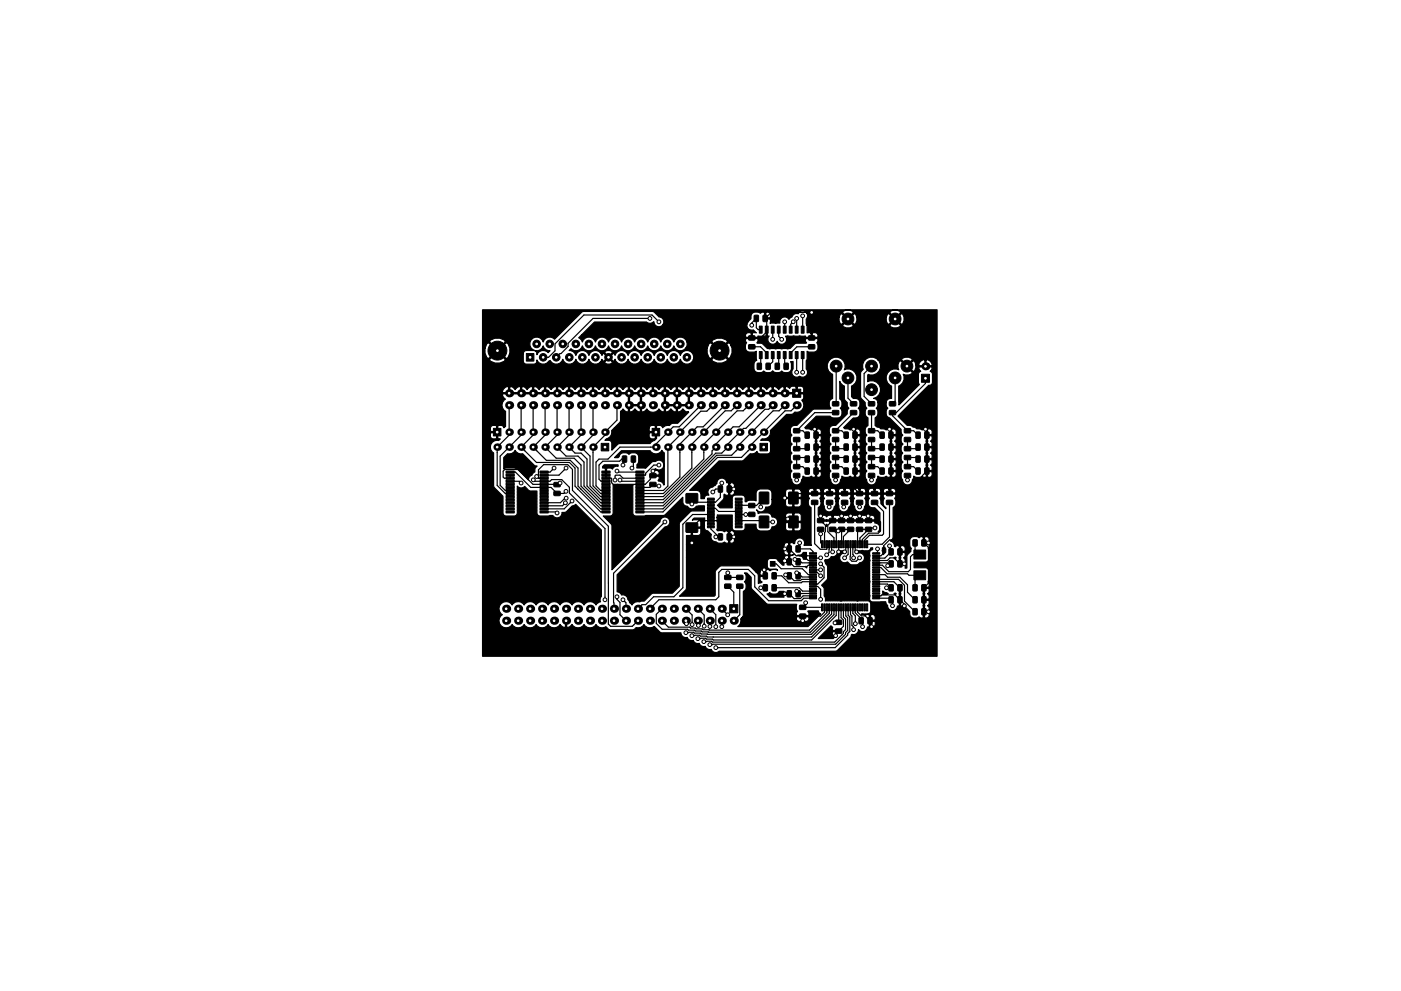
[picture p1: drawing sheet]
<svg xmlns="http://www.w3.org/2000/svg" width="297mm" height="210mm" viewBox="0 0 297 210" stroke-linecap="round" stroke-linejoin="round" font-family="sans-serif">
<g fill="#000" stroke="#000" stroke-width=".21">
<path d="M111.6 75h1.6v1.6h-1.6zM158.8 71.3h1.2v.8h-1.2zM158.8 73.2l1.2-.1v.9h-1.2zM159.9 66.9l.9 .1-.1 1.2-.8-.1zM160.6 77.1h.8v1.3l-.9-.1zM161 74.6h.6v1.5h-.6zM161 69.2h.6v1.5h-.6zM161.8 66.9l.9 .1-.1 1.2-.8-.1zM162.3 74.6h.6v1.5h-.6zM162.3 69.2h.6v1.5h-.6zM162.4 77.1h.9l-.1 1.3-.8-.1zM163.5 74.6h.6v1.5h-.6z"/>
<path d="M163.5 69.2h.6v1.5h-.6zM164.4 77.1h.8v1.3l-.8-.1zM164.8 74.6h.6v1.5h-.6zM164.8 69.2h.6v1.5h-.6zM166.1 74.6h.6v1.5h-.6zM166.1 69.2h.6v1.5h-.6zM166.3 77.1h.8v1.3l-.9-.1zM167.3 74.6h.6v1.5h-.6zM167.3 69.2h.6v1.5h-.6zM168.6 74.6h.6v1.5h-.6zM168.6 69.2h.6v1.5h-.6zM169.9 74.6h.6v1.5h-.6z"/>
<path d="M169.9 69.2h.6v1.5h-.6zM171.5 71.3h1.2v.8h-1.2zM171.5 73.2l1.2-.1v.9h-1.2zM195.4 79.4h1.7v1.7h-1.7zM104.6 90.9h1.6v1.6h-1.6zM107.3 99.9h1.7v.5h-1.7zM114.5 99.9h1.7v.5h-1.7zM127.5 94.1h1.6v1.6h-1.6zM127.6 99.9h1.8v.5h-1.8zM132 96.8h.9l-.1 1.3-.8-.1zM133.9 96.8h.8v1.3l-.9-.1zM134.8 99.9h1.8v.5h-1.8z"/>
<path d="M138.3 90.9h1.6v1.6h-1.6zM161.1 94.1h1.6v1.6h-1.6zM168 82.6h1.8v1.7h-1.8zM168.3 98.6h1.2l.1 .8-1.3 .1zM168.3 91l1.2-.1 .1 .9h-1.3zM168.3 92.8h1.2l.1 .8-1.3 .1zM168.3 96.7l1.2-.1 .1 .9h-1.3zM168.3 94.8l1.2-.1 .1 .9h-1.3zM170.7 91.7h.9l-.1 1.3-.8-.1zM170.7 94.2l.9 .1-.1 1.2h-.8zM170.7 96.8h.9l-.1 1.3-.8-.1zM170.7 99.3l.9 .1-.1 1.2-.8-.1z"/>
<path d="M172.6 91.7h.9l-.1 1.3-.8-.1zM172.6 94.2l.9 .1-.1 1.2h-.8zM172.6 96.8h.9l-.1 1.3-.8-.1zM172.6 99.3l.9 .1-.1 1.2-.8-.1zM176.5 98.6h1.3v.8l-1.2 .1zM176.5 91l1.3-.1v.9h-1.2zM176.5 92.8h1.3v.8l-1.2 .1zM176.5 96.7l1.3-.1v.9h-1.2zM176.5 94.8l1.3-.1v.9h-1.2zM176.5 85.3l1.3-.1v.9h-1.2zM176.5 87.1h1.3v.8l-1.2 .1zM179 91.7h.8v1.3l-.8-.1z"/>
<path d="M179 94.2l.8 .1v1.2h-.8zM179 96.8h.8v1.3l-.8-.1zM179 99.3l.8 .1v1.2l-.8-.1zM180.3 87.1h1.3v.8l-1.2 .1zM180.3 85.3l1.3-.1v.9h-1.2zM180.9 91.7h.8v1.3l-.9-.1zM180.9 94.2l.8 .1v1.2h-.9zM180.9 96.8h.8v1.3l-.9-.1zM180.9 99.3l.8 .1v1.2l-.9-.1zM184.2 98.6h1.2v.8l-1.2 .1zM184.2 91l1.2-.1v.9h-1.2zM184.2 92.8h1.2v.8l-1.2 .1z"/>
<path d="M184.2 96.7l1.2-.1v.9h-1.2zM184.2 94.8l1.2-.1v.9h-1.2zM184.2 85.3l1.2-.1v.9h-1.2zM184.2 87.1h1.2v.8l-1.2 .1zM186.6 91.7h.9l-.1 1.3-.8-.1zM186.6 94.2l.9 .1-.1 1.2h-.8zM186.6 96.8h.9l-.1 1.3-.8-.1zM186.6 99.3l.9 .1-.1 1.2-.8-.1zM188.5 91.7h.8v1.3l-.8-.1zM188.5 94.2l.8 .1v1.2h-.8zM188.5 96.8h.8v1.3l-.8-.1zM188.5 99.3l.8 .1v1.2l-.8-.1z"/>
<path d="M188.6 87.1h1.2l.1 .8-1.3 .1zM188.6 85.3l1.2-.1 .1 .9h-1.3zM191.8 98.6h1.2l.1 .8-1.3 .1zM191.8 92.8h1.2l.1 .8-1.3 .1zM191.8 91l1.2-.1 .1 .9h-1.3zM191.8 94.8l1.2-.1 .1 .9h-1.3zM191.8 96.7l1.2-.1 .1 .9h-1.3zM194.2 91.7h.9l-.1 1.3-.8-.1zM194.2 94.2l.9 .1-.1 1.2h-.8zM194.2 96.8h.9l-.1 1.3-.8-.1zM194.2 99.3l.9 .1-.1 1.2-.8-.1zM196.1 91.7h.9l-.1 1.3-.8-.1z"/>
<path d="M196.1 94.2l.9 .1-.1 1.2h-.8zM196.1 96.8h.9l-.1 1.3-.8-.1zM196.1 99.3l.9 .1-.1 1.2-.8-.1zM107.3 108.4h1.7v.4h-1.7zM107.3 107.7h1.7v.5h-1.7zM107.3 107.1h1.7v.4h-1.7zM107.3 106.4h1.7v.5h-1.7zM107.3 105.8h1.7v.4h-1.7zM107.3 105.1h1.7v.5h-1.7zM107.3 104.5h1.7v.4h-1.7zM107.3 103.8h1.7v.5h-1.7zM107.3 103.2h1.7v.4h-1.7z"/>
<path d="M107.3 102.5h1.7v.5h-1.7zM107.3 101.9h1.7v.4h-1.7zM107.3 101.2h1.7v.5h-1.7zM107.3 100.6h1.7v.4h-1.7zM114.5 100.6h1.7v.4h-1.7zM114.5 101.2h1.7v.5h-1.7zM114.5 101.9h1.7v.4h-1.7zM114.5 102.5h1.7v.5h-1.7zM114.5 103.2h1.7v.4h-1.7zM114.5 103.8h1.7v.5h-1.7zM114.5 104.5h1.7v.4h-1.7zM114.5 105.1h1.7v.5h-1.7z"/>
<path d="M114.5 105.8h1.7v.4h-1.7zM114.5 106.4h1.7v.5h-1.7zM114.5 107.1h1.7v.4h-1.7zM114.5 107.7h1.7v.5h-1.7zM114.5 108.4h1.7v.4h-1.7zM117.5 104.3l1.2-.1 .1 .9h-1.3zM117.5 102.4h1.2l.1 .8-1.3 .1zM127.6 100.6h1.8v.4h-1.8zM127.6 101.2h1.8v.5h-1.8zM127.6 101.9h1.8v.4h-1.8zM127.6 102.5h1.8v.5h-1.8zM127.6 103.2h1.8v.4h-1.8z"/>
<path d="M127.6 103.8h1.8v.5h-1.8zM127.6 104.5h1.8v.4h-1.8zM127.6 105.1h1.8v.5h-1.8zM127.6 105.8h1.8v.4h-1.8zM127.6 106.4h1.8v.5h-1.8zM127.6 107.1h1.8v.4h-1.8zM127.6 107.7h1.8v.5h-1.8zM127.6 108.4h1.8v.4h-1.8zM134.8 108.4h1.8v.4h-1.8zM134.8 107.7h1.8v.5h-1.8zM134.8 107.1h1.8v.4h-1.8zM134.8 106.4h1.8v.5h-1.8z"/>
<path d="M134.8 105.8h1.8v.4h-1.8zM134.8 105.1h1.8v.5h-1.8zM134.8 104.5h1.8v.4h-1.8zM134.8 103.8h1.8v.5h-1.8zM134.8 103.2h1.8v.4h-1.8zM134.8 102.5h1.8v.5h-1.8zM134.8 101.9h1.8v.4h-1.8zM134.8 101.2h1.8v.5h-1.8zM134.8 100.6h1.8v.4h-1.8zM137.8 100.5h1.2l.1 .8-1.3 .1zM137.8 102.4l1.2-.1 .1 .9h-1.3zM145.5 104.8l2.4-.1v2h-2.4z"/>
<path d="M145.5 111h2.4v1.9h-2.4zM150 105.7h1.4v.4h-1.4zM150 106.3h1.4v.5h-1.4zM150 107h1.4v.4h-1.4zM150 107.6h1.4v.5h-1.4zM150 108.3h1.4v.4h-1.4zM150 108.9h1.4v.5h-1.4zM150 109.6h1.4v.4h-1.4zM150 110.2h1.4v.5h-1.4zM150 110.9h1.4v.4h-1.4zM150 111.5h1.4v.5h-1.4zM152.3 113.3h.9l-.1 1.3-.8-.1z"/>
<path d="M152.3 103.1l.9 .1-.1 1.2-.8-.1zM154.2 113.3h.9l-.1 1.3-.8-.1zM154.2 103.1l.9 .1-.1 1.2-.8-.1zM155.9 111.5h1.4v.5h-1.4zM155.9 110.9h1.4v.4h-1.4zM155.9 110.2h1.4v.5h-1.4zM155.9 109.6h1.4v.4h-1.4zM155.9 108.9h1.4v.5h-1.4zM155.9 108.3h1.4v.4h-1.4zM155.9 107.6h1.4v.5h-1.4zM155.9 107h1.4v.4h-1.4zM155.9 106.3h1.4v.5h-1.4z"/>
<path d="M155.9 105.7h1.4v.4h-1.4zM158.8 108.7h1.2v.8l-1.2 .1zM158.8 106.8h1.2v.8l-1.2 .1zM161 104.5h2l-.1 2.4-1.9-.1zM161 109.5l2 .1-.1 2.4-1.9-.1zM166.9 118.6h.9l-.1 1.3-.8-.1zM166.9 115.8l.9 .1-.1 1.2-.8-.1zM167.2 104.5h2v2.4l-2-.1zM167.2 109.5l2 .1v2.4l-2-.1zM168.3 100.5l1.2-.1 .1 .9h-1.3zM168.8 118.6h.9l-.1 1.3-.8-.1zM168.8 115.8l.9 .1-.1 1.2-.8-.1z"/>
<path d="M171.6 117.3h1.5v.3h-1.5zM171.6 117.8h1.5v.3h-1.5zM171.6 118.3h1.5v.3h-1.5zM171.6 118.8h1.5v.3h-1.5zM171.6 119.3h1.5v.3h-1.5zM172.1 104.3h1.2l.1 .8-1.3 .1zM172.1 106.2l1.2-.1 .1 .9h-1.3zM174.2 114.7h.3v1.5h-.3zM173.4 110h1.2v.8l-1.2 .1zM173.4 111.9h1.2v.8l-1.2 .1zM174.7 114.7h.3v1.5h-.3zM175.2 114.7h.3v1.5h-.3z"/>
<path d="M175.7 114.7h.3v1.5h-.3zM176.2 114.7h.3v1.5h-.3zM175.3 106.2l1.2-.1 .1 .9h-1.3zM175.3 104.3h1.2l.1 .8-1.3 .1zM176.7 114.7h.3v1.5h-.3zM175.9 110h1.2l.1 .8-1.3 .1zM175.9 111.9h1.2l.1 .8-1.3 .1zM177.2 114.7h.3v1.5h-.3zM176.5 100.5l1.3-.1v.9h-1.2zM177.7 114.7h.3v1.5h-.3zM178.2 114.7h.3v1.5h-.3zM178.7 114.7h.3v1.5h-.3z"/>
<path d="M177.8 110h1.2l.1 .8-1.3 .1zM177.8 111.9h1.2l.1 .8-1.3 .1zM179.2 114.7h.3v1.5h-.3zM178.4 104.3h1.3v.8l-1.2 .1zM178.4 106.2l1.3-.1v.9h-1.2zM179.7 114.7h.3v1.5h-.3zM180.2 114.7h.3v1.5h-.3zM180.7 114.7h.3v1.5h-.3zM179.7 111.9h1.2l.1 .8-1.3 .1zM179.7 110h1.2l.1 .8-1.3 .1zM181.2 114.7h.3v1.5h-.3zM181.7 114.7h.3v1.5h-.3z"/>
<path d="M182.2 114.7h.3v1.5h-.3zM182.7 114.7h.3v1.5h-.3zM181.6 106.2l1.2-.1 .1 .9h-1.2zM181.6 104.3h1.2l.1 .8-1.2 .1zM181.6 110h1.2l.1 .8-1.2 .1zM181.6 111.9h1.2l.1 .8-1.2 .1zM183.2 114.7h.3v1.5h-.3zM183.7 114.7h.3v1.5h-.3zM183.5 111.9h1.2l.1 .8-1.2 .1zM183.5 110h1.2l.1 .8-1.2 .1zM185 119.3h1.5v.3h-1.5zM185 118.8h1.5v.3h-1.5z"/>
<path d="M185 118.3h1.5v.3h-1.5zM185 117.8h1.5v.3h-1.5zM185 117.3h1.5v.3h-1.5zM184.2 100.5l1.2-.1v.9h-1.2zM184.8 104.3h1.2l.1 .8-1.3 .1zM184.8 106.2l1.2-.1 .1 .9h-1.3zM188 106.2l1.2-.1 .1 .9h-1.3zM188 104.3h1.2l.1 .8-1.3 .1zM188.5 116.5h.9l-.1 1.2h-.8zM188.5 119h.9l-.1 1.3-.8-.1zM190.4 116.5h.8v1.2h-.8zM190.4 119h.8v1.3l-.8-.1z"/>
<path d="M191.8 100.5l1.2-.1 .1 .9h-1.3zM193.6 114.6h.9l-.1 1.2h-.8zM195.5 114.6h.8v1.2h-.9zM193.8 116.7h2.5v1.9h-2.5zM154.7 128.3h1.7v1.7h-1.7zM153.7 124l1.2-.1 .1 .9h-1.3zM153.7 122.1h1.2l.1 .8h-1.3zM156.2 124l1.2-.1 .1 .9h-1.2zM156.2 122.1h1.2l.1 .8h-1.2zM161.8 121.5l.9 .1-.1 1.2h-.8zM161.8 124.1h.9l-.1 1.3-.8-.1zM163.3 119.1h1v1h-1z"/>
<path d="M163.7 121.5l.9 .1-.1 1.2h-.8zM163.7 124.1h.9l-.1 1.3-.8-.1zM166.9 121.5l.9 .1-.1 1.2h-.8zM166.9 125.3l.9 .1-.1 1.2h-.8zM168.8 121.5l.9 .1-.1 1.2h-.8zM168.8 125.3l.9 .1-.1 1.2h-.8zM169.6 130.3h1.2v.8l-1.2 .1zM169.6 128.4h1.2v.8l-1.2 .1zM171.6 119.8h1.5v.3h-1.5zM171.6 120.3h1.5v.3h-1.5zM171.6 120.8h1.5v.3h-1.5zM171.6 121.3h1.5v.3h-1.5z"/>
<path d="M171.6 121.8h1.5v.3h-1.5zM171.6 122.3h1.5v.3h-1.5zM171.6 122.8h1.5v.3h-1.5zM171.6 123.3h1.5v.3h-1.5zM171.6 123.8h1.5v.3h-1.5zM171.6 124.3h1.5v.3h-1.5zM171.6 124.8h1.5v.3h-1.5zM171.6 125.3h1.5v.3h-1.5zM171.6 125.8h1.5v.3h-1.5zM171.6 126.3h1.5v.3h-1.5zM171.6 126.8h1.5v.3h-1.5zM174.2 128.1h.3v1.5h-.3z"/>
<path d="M174.7 128.1h.3v1.5h-.3zM175.2 128.1h.3v1.5h-.3zM175.7 128.1h.3v1.5h-.3zM176.2 128.1h.3v1.5h-.3zM176.7 128.1h.3v1.5h-.3zM177.2 128.1h.3v1.5h-.3zM177.7 128.1h.3v1.5h-.3zM178.2 128.1h.3v1.5h-.3zM177.2 131.6h1.2l.1 .8-1.3 .1zM177.2 133.5h1.2l.1 .8h-1.3zM178.7 128.1h.3v1.5h-.3zM179.2 128.1h.3v1.5h-.3z"/>
<path d="M179.7 128.1h.3v1.5h-.3zM180.2 128.1h.3v1.5h-.3zM180.7 128.1h.3v1.5h-.3zM181.2 128.1h.3v1.5h-.3zM181.7 128.1h.3v1.5h-.3zM182.2 128.1h.3v1.5h-.3zM182.7 128.1h.3v1.5h-.3zM182.2 131.1h.8v1.3l-.9-.1zM183.2 128.1h.3v1.5h-.3zM183.7 128.1h.3v1.5h-.3zM184 131.1h.9l-.1 1.3-.8-.1zM185 126.8h1.5v.3h-1.5z"/>
<path d="M185 126.3h1.5v.3h-1.5zM185 125.8h1.5v.3h-1.5zM185 125.3h1.5v.3h-1.5zM185 124.8h1.5v.3h-1.5zM185 124.3h1.5v.3h-1.5zM185 123.8h1.5v.3h-1.5zM185 123.3h1.5v.3h-1.5zM185 122.8h1.5v.3h-1.5zM185 122.3h1.5v.3h-1.5zM185 121.8h1.5v.3h-1.5zM185 121.3h1.5v.3h-1.5zM185 120.8h1.5v.3h-1.5z"/>
<path d="M185 120.3h1.5v.3h-1.5zM185 119.8h1.5v.3h-1.5zM188.5 124.1h.9l-.1 1.3-.8-.1zM188.5 126.6l.9 .1-.1 1.2-.8-.1zM190.4 124.1h.8v1.3l-.8-.1zM190.4 126.6l.8 .1v1.2l-.8-.1zM193.6 124.1h.9l-.1 1.3-.8-.1zM193.6 126.6l.9 .1-.1 1.2-.8-.1zM193.6 129.2h.9l-.1 1.2h-.8zM195.5 124.1h.8v1.3l-.9-.1zM195.5 126.6l.8 .1v1.2l-.9-.1zM195.5 129.2h.8v1.2h-.9z"/>
<path d="M193.8 121.1h2.5v1.9h-2.5z"/>
<circle cx="105.5" cy="74.4" r="2"/>
<circle cx="113.8" cy="73" r=".8"/>
<circle cx="115.2" cy="75.8" r=".8"/>
<circle cx="116.6" cy="73" r=".8"/>
<circle cx="117.9" cy="75.8" r=".8"/>
<circle cx="119.3" cy="73" r=".8"/>
<circle cx="120.7" cy="75.8" r=".8"/>
<circle cx="122.1" cy="73" r=".8"/>
<circle cx="123.5" cy="75.8" r=".8"/>
<circle cx="124.9" cy="73" r=".8"/>
<circle cx="126.2" cy="75.8" r=".8"/>
<circle cx="127.6" cy="73" r=".8"/>
<circle cx="129" cy="75.8" r=".8"/>
<circle cx="130.4" cy="73" r=".8"/>
<circle cx="131.8" cy="75.8" r=".8"/>
<circle cx="133.2" cy="73" r=".8"/>
<circle cx="134.6" cy="75.8" r=".8"/>
<circle cx="135.9" cy="73" r=".8"/>
<circle cx="137.3" cy="75.8" r=".8"/>
<circle cx="137.8" cy="67.6" r=".4"/>
<circle cx="138.7" cy="73" r=".8"/>
<circle cx="139.7" cy="68.3" r=".4"/>
<circle cx="140.1" cy="75.8" r=".8"/>
<circle cx="141.5" cy="73" r=".8"/>
<circle cx="142.9" cy="75.8" r=".8"/>
<circle cx="144.2" cy="73" r=".8"/>
<circle cx="145.6" cy="75.8" r=".8"/>
<circle cx="152.6" cy="74.4" r="2"/>
<circle cx="159.4" cy="69" r=".4"/>
<circle cx="163.8" cy="72" r=".4"/>
<circle cx="165.7" cy="72" r=".4"/>
<circle cx="166.4" cy="68.3" r=".4"/>
<circle cx="168.2" cy="68.3" r=".4"/>
<circle cx="168.9" cy="79" r=".4"/>
<circle cx="168.9" cy="67.6" r=".4"/>
<circle cx="170.2" cy="67" r=".4"/>
<circle cx="170.2" cy="79" r=".4"/>
<circle cx="172.1" cy="66.3" r=".4"/>
<circle cx="177.3" cy="77.7" r="1.25"/>
<circle cx="179.8" cy="67.7" r="1.25"/>
<circle cx="184.8" cy="77.7" r="1.25"/>
<circle cx="189.8" cy="67.7" r="1.25"/>
<circle cx="192.3" cy="77.7" r="1.25"/>
<circle cx="117.5" cy="99.3" r=".4"/>
<circle cx="120" cy="99.3" r=".4"/>
<circle cx="130.8" cy="99.9" r=".4"/>
<circle cx="132.1" cy="98.7" r=".4"/>
<circle cx="134" cy="99.3" r=".4"/>
<circle cx="138.4" cy="99.9" r=".4"/>
<circle cx="139.7" cy="98.7" r=".4"/>
<circle cx="172.7" cy="91.1" r=".4"/>
<circle cx="179.8" cy="80.2" r="1.25"/>
<circle cx="181" cy="91.1" r=".4"/>
<circle cx="184.8" cy="82.7" r="1.25"/>
<circle cx="188.6" cy="91.1" r=".4"/>
<circle cx="189.8" cy="80.2" r="1.25"/>
<circle cx="196.2" cy="91.1" r=".4"/>
<circle cx="110.5" cy="102.5" r=".4"/>
<circle cx="113.1" cy="101.8" r=".4"/>
<circle cx="113.8" cy="101.1" r=".4"/>
<circle cx="118.1" cy="108.8" r=".4"/>
<circle cx="118.7" cy="102.5" r=".4"/>
<circle cx="119.9" cy="106.7" r=".4"/>
<circle cx="120" cy="104.2" r=".4"/>
<circle cx="120" cy="105.7" r=".4"/>
<circle cx="121.3" cy="106.3" r=".4"/>
<circle cx="130.4" cy="101.8" r=".4"/>
<circle cx="131.4" cy="101.8" r=".4"/>
<circle cx="139.7" cy="103.1" r=".4"/>
<circle cx="141" cy="110.7" r=".4"/>
<circle cx="146.7" cy="106.9" r=".4"/>
<circle cx="146.7" cy="115.2" r=".4"/>
<circle cx="151.1" cy="104.4" r=".4"/>
<circle cx="151.8" cy="113.9" r=".4"/>
<circle cx="153" cy="102.5" r=".4"/>
<circle cx="155.6" cy="103.8" r=".4"/>
<circle cx="155.6" cy="113.9" r=".4"/>
<circle cx="158.1" cy="109.2" r=".4"/>
<circle cx="161.3" cy="107.6" r=".4"/>
<circle cx="163.8" cy="110.7" r=".4"/>
<circle cx="166.4" cy="116.5" r=".4"/>
<circle cx="166.4" cy="119" r=".4"/>
<circle cx="166.4" cy="105.7" r=".4"/>
<circle cx="167" cy="110.1" r=".4"/>
<circle cx="168.5" cy="118.7" r=".4"/>
<circle cx="168.9" cy="101.8" r=".4"/>
<circle cx="169.5" cy="115.2" r=".4"/>
<circle cx="174" cy="109.5" r=".4"/>
<circle cx="174" cy="119.6" r=".4"/>
<circle cx="174" cy="113.3" r=".4"/>
<circle cx="174" cy="118.4" r=".4"/>
<circle cx="175.3" cy="117.7" r=".4"/>
<circle cx="175.8" cy="107.6" r=".4"/>
<circle cx="176.5" cy="117.1" r=".4"/>
<circle cx="177.2" cy="101.8" r=".4"/>
<circle cx="177.7" cy="112.6" r=".4"/>
<circle cx="177.8" cy="117.1" r=".4"/>
<circle cx="178.4" cy="109.5" r=".4"/>
<circle cx="178.9" cy="107.6" r=".4"/>
<circle cx="179.1" cy="117.1" r=".4"/>
<circle cx="179.1" cy="118.4" r=".4"/>
<circle cx="180.3" cy="109.5" r=".4"/>
<circle cx="181" cy="118.4" r=".4"/>
<circle cx="181.6" cy="117.1" r=".4"/>
<circle cx="182.2" cy="109.5" r=".4"/>
<circle cx="182.2" cy="118.4" r=".4"/>
<circle cx="182.2" cy="107.6" r=".4"/>
<circle cx="184.1" cy="109.5" r=".4"/>
<circle cx="184.8" cy="101.8" r=".4"/>
<circle cx="185.5" cy="112" r=".4"/>
<circle cx="186.1" cy="116.5" r=".4"/>
<circle cx="188.6" cy="115.8" r=".4"/>
<circle cx="191.7" cy="119.6" r=".4"/>
<circle cx="192.4" cy="101.8" r=".4"/>
<circle cx="196.8" cy="115.2" r=".4"/>
<circle cx="128.3" cy="127.2" r=".4"/>
<circle cx="130.8" cy="126.6" r=".4"/>
<circle cx="132.1" cy="127.2" r=".4"/>
<circle cx="145.4" cy="134.2" r=".4"/>
<circle cx="145.5" cy="132.3" r=".4"/>
<circle cx="146.7" cy="134.9" r=".4"/>
<circle cx="146.7" cy="132.5" r=".4"/>
<circle cx="148" cy="135.5" r=".4"/>
<circle cx="148.1" cy="132.7" r=".4"/>
<circle cx="149.2" cy="136.1" r=".4"/>
<circle cx="149.3" cy="132.9" r=".4"/>
<circle cx="150.5" cy="136.8" r=".4"/>
<circle cx="150.5" cy="132.9" r=".4"/>
<circle cx="151.8" cy="137.4" r=".4"/>
<circle cx="151.8" cy="133" r=".4"/>
<circle cx="153" cy="133" r=".4"/>
<circle cx="154.3" cy="130.4" r=".4"/>
<circle cx="154.3" cy="121.5" r=".4"/>
<circle cx="161.3" cy="124.7" r=".4"/>
<circle cx="162" cy="120.9" r=".4"/>
<circle cx="166.4" cy="126" r=".4"/>
<circle cx="166.6" cy="122" r=".4"/>
<circle cx="168.9" cy="125.4" r=".4"/>
<circle cx="168.9" cy="121.5" r=".4"/>
<circle cx="170.2" cy="131.7" r=".4"/>
<circle cx="170.8" cy="127.9" r=".4"/>
<circle cx="174" cy="127.2" r=".4"/>
<circle cx="174" cy="122.2" r=".4"/>
<circle cx="174" cy="120.9" r=".4"/>
<circle cx="177" cy="132.2" r=".4"/>
<circle cx="177.2" cy="134.9" r=".4"/>
<circle cx="181" cy="133.6" r=".4"/>
<circle cx="181.4" cy="132.3" r=".4"/>
<circle cx="182.9" cy="133" r=".4"/>
<circle cx="184.8" cy="133" r=".4"/>
<circle cx="188" cy="124.7" r=".4"/>
<circle cx="188.2" cy="120" r=".4"/>
<circle cx="189.2" cy="128.5" r=".4"/>
<circle cx="191.7" cy="128.5" r=".4"/>
<circle cx="196.8" cy="129.8" r=".4"/>
</g>
<g fill="#000">
<circle cx="196.2" cy="77.7" r=".85"/>
<circle cx="105.4" cy="94.9" r=".8"/>
<circle cx="107.9" cy="91.7" r=".8"/>
<circle cx="107.9" cy="83.4" r=".86"/>
<circle cx="107.9" cy="86" r=".86"/>
<circle cx="107.9" cy="94.9" r=".8"/>
<circle cx="110.5" cy="86" r=".86"/>
<circle cx="110.5" cy="83.4" r=".86"/>
<circle cx="110.5" cy="94.9" r=".8"/>
<circle cx="110.5" cy="91.7" r=".8"/>
<circle cx="113" cy="86" r=".86"/>
<circle cx="113" cy="94.9" r=".8"/>
<circle cx="113" cy="91.7" r=".8"/>
<circle cx="113" cy="83.4" r=".86"/>
<circle cx="115.6" cy="94.9" r=".8"/>
<circle cx="115.6" cy="86" r=".86"/>
<circle cx="115.6" cy="91.7" r=".8"/>
<circle cx="115.6" cy="83.4" r=".86"/>
<circle cx="118.1" cy="83.4" r=".86"/>
<circle cx="118.1" cy="86" r=".86"/>
<circle cx="118.1" cy="94.9" r=".8"/>
<circle cx="118.1" cy="91.7" r=".8"/>
<circle cx="120.6" cy="91.7" r=".8"/>
<circle cx="120.6" cy="94.9" r=".8"/>
<circle cx="120.6" cy="86" r=".86"/>
<circle cx="120.6" cy="83.4" r=".86"/>
<circle cx="123.2" cy="86" r=".86"/>
<circle cx="123.2" cy="94.9" r=".8"/>
<circle cx="123.2" cy="91.7" r=".8"/>
<circle cx="123.2" cy="83.4" r=".86"/>
<circle cx="125.7" cy="94.9" r=".8"/>
<circle cx="125.7" cy="91.7" r=".8"/>
<circle cx="125.7" cy="83.4" r=".86"/>
<circle cx="125.7" cy="86" r=".86"/>
<circle cx="128.3" cy="83.4" r=".86"/>
<circle cx="128.3" cy="86" r=".86"/>
<circle cx="128.3" cy="91.7" r=".8"/>
<circle cx="130.8" cy="83.4" r=".86"/>
<circle cx="130.8" cy="86" r=".86"/>
<circle cx="133.3" cy="83.4" r=".86"/>
<circle cx="133.3" cy="86" r=".86"/>
<circle cx="135.9" cy="83.4" r=".86"/>
<circle cx="135.9" cy="86" r=".86"/>
<circle cx="138.4" cy="83.4" r=".86"/>
<circle cx="138.4" cy="86" r=".86"/>
<circle cx="139.1" cy="94.9" r=".8"/>
<circle cx="141" cy="83.4" r=".86"/>
<circle cx="141" cy="86" r=".86"/>
<circle cx="141.6" cy="94.9" r=".8"/>
<circle cx="141.6" cy="91.7" r=".8"/>
<circle cx="143.5" cy="83.4" r=".86"/>
<circle cx="143.5" cy="86" r=".86"/>
<circle cx="144.1" cy="94.9" r=".8"/>
<circle cx="144.1" cy="91.7" r=".8"/>
<circle cx="146" cy="86" r=".86"/>
<circle cx="146" cy="83.4" r=".86"/>
<circle cx="146.7" cy="91.7" r=".8"/>
<circle cx="146.7" cy="94.9" r=".8"/>
<circle cx="148.6" cy="86" r=".86"/>
<circle cx="148.6" cy="83.4" r=".86"/>
<circle cx="149.2" cy="94.9" r=".8"/>
<circle cx="149.2" cy="91.7" r=".8"/>
<circle cx="151.1" cy="86" r=".86"/>
<circle cx="151.1" cy="83.4" r=".86"/>
<circle cx="151.8" cy="94.9" r=".8"/>
<circle cx="151.8" cy="91.7" r=".8"/>
<circle cx="153.7" cy="83.4" r=".86"/>
<circle cx="153.7" cy="86" r=".86"/>
<circle cx="154.3" cy="94.9" r=".8"/>
<circle cx="154.3" cy="91.7" r=".8"/>
<circle cx="156.2" cy="86" r=".86"/>
<circle cx="156.2" cy="83.4" r=".86"/>
<circle cx="156.8" cy="91.7" r=".8"/>
<circle cx="156.8" cy="94.9" r=".8"/>
<circle cx="158.7" cy="83.4" r=".86"/>
<circle cx="158.7" cy="86" r=".86"/>
<circle cx="159.4" cy="94.9" r=".8"/>
<circle cx="159.4" cy="91.7" r=".8"/>
<circle cx="161.3" cy="83.4" r=".86"/>
<circle cx="161.3" cy="86" r=".86"/>
<circle cx="161.9" cy="91.7" r=".8"/>
<circle cx="163.8" cy="86" r=".86"/>
<circle cx="163.8" cy="83.4" r=".86"/>
<circle cx="166.4" cy="86" r=".86"/>
<circle cx="166.4" cy="83.4" r=".86"/>
<circle cx="168.9" cy="86" r=".86"/>
<circle cx="107.3" cy="131.7" r=".86"/>
<circle cx="107.3" cy="129.2" r=".86"/>
<circle cx="109.9" cy="129.2" r=".86"/>
<circle cx="109.9" cy="131.7" r=".86"/>
<circle cx="112.4" cy="129.2" r=".86"/>
<circle cx="112.4" cy="131.7" r=".86"/>
<circle cx="114.9" cy="129.2" r=".86"/>
<circle cx="114.9" cy="131.7" r=".86"/>
<circle cx="117.5" cy="129.2" r=".86"/>
<circle cx="117.5" cy="131.7" r=".86"/>
<circle cx="120" cy="129.2" r=".86"/>
<circle cx="120" cy="131.7" r=".86"/>
<circle cx="122.6" cy="129.2" r=".86"/>
<circle cx="122.6" cy="131.7" r=".86"/>
<circle cx="125.1" cy="131.7" r=".86"/>
<circle cx="125.1" cy="129.2" r=".86"/>
<circle cx="127.6" cy="129.2" r=".86"/>
<circle cx="127.6" cy="131.7" r=".86"/>
<circle cx="130.2" cy="131.7" r=".86"/>
<circle cx="130.2" cy="129.2" r=".86"/>
<circle cx="132.7" cy="129.2" r=".86"/>
<circle cx="132.7" cy="131.7" r=".86"/>
<circle cx="135.3" cy="129.2" r=".86"/>
<circle cx="135.3" cy="131.7" r=".86"/>
<circle cx="137.8" cy="131.7" r=".86"/>
<circle cx="137.8" cy="129.2" r=".86"/>
<circle cx="140.3" cy="129.2" r=".86"/>
<circle cx="140.3" cy="131.7" r=".86"/>
<circle cx="142.9" cy="129.2" r=".86"/>
<circle cx="142.9" cy="131.7" r=".86"/>
<circle cx="145.4" cy="129.2" r=".86"/>
<circle cx="145.4" cy="131.7" r=".86"/>
<circle cx="148" cy="129.2" r=".86"/>
<circle cx="148" cy="131.7" r=".86"/>
<circle cx="150.5" cy="129.2" r=".86"/>
<circle cx="150.5" cy="131.7" r=".86"/>
<circle cx="153" cy="129.2" r=".86"/>
<circle cx="153" cy="131.7" r=".86"/>
<circle cx="155.6" cy="131.7" r=".86"/>
</g>
<g fill="none" stroke="#000" stroke-width=".25">
<path d="M137.8 67.6h-12.1l-5.3 5.2v.7l-2.5 2.3M139.7 68.3l-1.5-1.5h-14.4l-6.1 6.2v1.4l-1.4 1.4h-1.1M159.4 71.7h1.8l1.4-1.3v-2.5l-.4-.3 1.3-1.3h8.6v5.4M159.4 73.6h1.8l1.4 1.3v.4M159.4 69v-.5l1-.9v2l.3 .3h.6M161.3 75.3v2.1l-.3 .3M163.8 69.9v2.1M163.8 75.3v1.5l-.9 .9M165.1 69.9v1.5l.6 .6M165.1 75.3v2.1l-.3 .3M166.4 75.3v2.1l.3 .3M166.4 68.3v1.6"/>
<path d="M168.2 68.3l-.6 .5v1.1M168.9 67.6v2.3M168.9 75.3v3.7M170.2 67v2.9M170.2 75.3v3.7M172.1 73.6h-3.1l-1.4 1.3v.4M177.3 77.7v7.9l-.1 .1M184.8 77.7l-1.6 1.6v4.8l1.6 1.6M107.9 86v6.3l-2.5 2.6v8.1l1.7 1.7h1.1M110.5 86v6.3l-4.5 4.5v6.2l1.1 1.1h1.1M113 86v6.3l-2.5 2.6 3.2 3.2h7l1.2 1.2v3.9l5.5 5.4h1.1M115.6 86v6.3l-2.6 2.6 2.8 2.8h5.1l1.7 1.6v3.8l.5 .6"/>
<path d="M117.5 99.3l-.9 .9h-1.2M118.1 86v6.3l-2.5 2.6 2.3 2.3h3.8l1.5 1.5v4.4l4.2 4.2h1.1M120 99.3l-1.5 1.5h-3.1M120.6 86v6.3l-2.5 2.6 1.9 1.9h2.6l1.2 1.2v5.1l3.6 3.6h1.1M123.2 86v6.3l-2.6 2.6 1.3 1.2h1.3l1.3 1.3v5.7l2.9 2.9h1.1M125.7 86v6.3l-2.5 2.6 1.9 1.9v6.3l2.3 2.3h1.1M130.8 86v3.1l-2.5 2.6v.6l-2.6 2.6v8.2l1.7 1.6h1.1M130.8 99.9l.2 .3h4.7M132.1 98.7v-1l.3-.3h-.6l-.4 .5h-3.6l-.8 .8v3l.4 .4h1.1M134.3 97.4v1.6l-.3 .3M138.4 99.9v1l-1.6 1.9h-6.8l-.3-.4-.1-.9h-1.1v-1.3M139.7 98.7h-1.1l-1.7 1.7-.1 .4h-1.1"/>
<path d="M148.6 86l-4.6 4.6h-1.3l-3.6 3.6v.7h-7.7l-2.5 2.5h-1.9l-.6 .6v5.1l.9 1h1.2M151.1 86l-1.2 1.2h-1.3l-4.5 4.5v.6l-2.5 2.6v8.2l-.9 1h-5M153.7 86l-4.6 4.6h-1.3l-3.7 3.6v7l-3.5 3.5h-4.9M156.2 86l-1.2 1.2h-1.2l-7.1 7v5.1l-6.1 6.1h-4.9M158.7 86l-1.1 1.2h-1.3l-7.1 7v3.2l-8.6 8.6h-4.9M161.3 86l-4.6 4.6h-1.3l-3.6 3.6v.7l-.8 .8v.6l-10.4 10.4h-4.9M161.6 94.9h.3M163.8 86l-.8 .8h-.8l-4.1 4.1h-.5l-3.3 3.3v.7l-1.3 1.2h-1.2l-11.2 11.2h-4.9M166.4 86l-1.2 1.2h-1.3l-7.1 7v.7l-1.7 1.7h-3.1l-11.4 11.4h-4.9M168.9 93.3v1.9h1.9l.3-.3M168.9 86l-1.2 1.2h-1.2l-7.1 7v.7l-2.2 2.1h-5.1l-11.5 11.6h-4.9M171.1 97.4l-.3-.3h-1.9v1.9h1.3l.9 .9"/>
<path d="M172.7 91.1v.9l.3 .3v12.1l-.3 .3M177.2 91.4h.1M177.2 93.3v1.9h1.9l.3-.3M177.2 87.5h-4.5l-3.8 3.9h1.3l.9 .9M177.2 91.4h1.3l.9 .9M179.4 97.4l-.3-.3h-1.9v1.9h1.3l.9 .9M179.8 80.2v4.3l1.2 1.2M181 91.1v.9l.3 .3v11.5l.9 .9M181 87.5l-3.8 3.9M184.8 87.5v3.9h1.3l.9 .9M184.8 93.3v1.9h1.9l.3-.3M187 97.4l-.3-.3h-1.9v1.9h1.3l.9 .9"/>
<path d="M188.6 91.1v.9l.3 .3v12.1l-.3 .3M189.8 80.2v4.9l-.6 .6M192.4 93.3v1.9h1.9l.3-.3M194.6 97.4l-.3-.3h-1.9v1.9h1.3l.9 .9M196.2 91.1v.9l.3 .3v7.6l-.9 1v3.5l-.4 .3h-26l-1 1M196.2 80.3v1.1l-6.2 6.1h-.8v.7l3.2 3.2h1.3l.9 .9M108.2 100.8v.7h-1.3l-.2-.3v-1.2l.3-.4h2.9l3.1 3.2h5.1l.2 .1 .4-.4M108.2 100.2h1.1l3.2 3.2h4.3l1.3 1.3h1.4l.5-.5M108.2 102.1h1.9l.4 .4M113.1 101.8l.3 .3h3.2l.3-.3h2.2l1.6 1.6v1.2l7.6 7.5v15.1M113.8 101.1l.3 .4h1.3M114.2 101.5v-1.8l1.1-1.1h5.1l1 1v4.4l7.6 7.7v20.7l.5 .5h4.6l1.2-1.2"/>
<path d="M115.4 108.6h2.5l.2 .2M119.9 106.7l-.7 .6h-3.8M120 105.7h-.2l-1 1h-3.4M121.3 106.3l-1.7 1.7h-4.2M122.5 103.7v.1M123.1 103.8l4.3 4.2h1.1M123.1 103.7v.1M131.4 101.8l.3 .3h4M135.7 101.5h-3.6l-.7-.7h-.8l-.2 .2v.8M139.7 103.1h-.9l-.4-.3-.6 .6h-2.1M141 110.7l-10.9 10.9 .1 7.6M150.7 106.6v.6"/>
<path d="M150.7 109.8v.7M150.7 111.1v1.1l1.7 1.7M150.7 109.2h-3.9l-2 2v13.5l-1.9 1.9h-4.3l-1.7 1.7h-.8l-.8 .9M150.7 107.9h1l.6 .6h4.3M151.8 113.9h.9M152.7 103.8v1.7l-1 1.1h-4.2l-.8-.9v1.2M152.7 103.8h-.9l-.7 .6M153 102.5v1l-.3 .3M154.6 103.8h1M155.6 113.9h-1v-.8l-2.6-2.6h-3.8l-1.5 1.4v3.3M156.6 110.5h5.1l.3 .2h1.8M156.6 106.6v1.3"/>
<path d="M156.6 109.8v1.3M156.6 109.2h2.8M159.4 109.1v.1M161.3 106.4v1.2M162 105.7l-1.6 1.6-3.8-.1M163.8 119.6h.8l1 1.1h4.5l1.3 1.2h1M166.4 119l.2 .2h.7l1.1 1h2.7l.3-.3h1v.5M166.4 116.5h.9l1.5 1.4h3.6M166.4 105.7h1.8M168.2 105.7v5l-.6-.6h-.6M168.5 118.7l.7 .5h.6l.2 .2h2.4M168.9 100.9v.9"/>
<path d="M169.5 115.2v.9l-.3 .4h2.6l.6 .5v.4M170.4 117.9l1 1h1M172.7 106.6v8.8l1.2 1.1h1.3l.1-1M174 110.4l1 1.1v1.3l-.2 .2v2.5M174 110.4h12.4l.3 .3v1.9l-.5 .5h-2l-1.4 1.4v1M174 119.6l.7 .8v2.2l-1.3 1.3h-1M174 109.5v.9M174 112.3v2.8l.3 .4M174 118.4h-1.6M175.8 115.5v1.7l-.5 .5M175.9 106.6l-.1 1M176.3 115.5v1.4l.2 .2"/>
<path d="M176.5 110.4l-1 1.1v1.3l1.3 1.3v1.4M177.2 100.9v.9M177.3 115.5v-2.4l-.8-.8h3.8l-1.5 1.5v1.7M177.7 112.6h.4l.3-.3v3.1l-.1 .1M177.8 115.5v1.6M178.4 109.5v.9M179.1 106.6v.8l-.2 .2M179.3 115.5v1.3l-.2 .3M179.8 115.5v2.1l-.7 .8M180.3 115.5v3.2l.3 .4h.9l.7-.7M180.3 109.5v.9M180.8 115.5v2.1l.2 .2v.6"/>
<path d="M181.3 115.5v1.3l.3 .3M182.2 106.6v1M182.2 109.5v.9M184.1 109.5v.9M184.1 112.3h-1.9l-.4 .4v2.8M184.8 100.9v.9M185.4 106.6l1.9 1.9v4.8l-.3 .3h-2.6l-1.1 1v.9M185.5 112h-1l-2.2 2.1v1.4M185.8 117.9h1l.5-.5v-1.6l1.3-1.3h1.9l.3 .4v4.7M185.8 118.9h2.3l.6-.5h.8l1.3 1.2M185.8 119.4h2.3l.2 .2h.6l-.4 .4h-.3M186.1 116.5v.6l-.3 .3"/>
<path d="M188.6 106.6v7.3l-1.6 1.6h-3.2M188.6 115.8v1l.3 .3-1.3 1.3h-1.8M190.8 119.6h.9M192.4 100.9v.9M194 115.2v1.5l1 1h-1.5l-.5 .4v2.7l-.4 .5h-4.2l-1.3-1.4h-1.3M196.8 115.2h-.9l.9 1v7.5l-.9 1v5.1h.9M130.8 126.6v.6l.6 .6v2.6l1.3 1.3M132.1 127.2l.6 .7v1.3M145.4 129.2l1.3 1.3v2M145.4 131.7l.1 .6M148 129.2l1.3 1.3v2.4M148 131.7l.1 .1v.9"/>
<path d="M149.3 132.3h.1M150.5 129.2l1.3 1.2v2.6M150.5 131.7v1.2M151.2 135.1v.1M153 129.2h.1M153 131.7v1.3M153 129.2l1.3 1.2M154.3 121.5v1h2.5M154.3 124.4l1.3 1.2v3.6M156.8 124.4v6l-1.2 1.3M161.3 124.7h1M162 120.9v1l.3 .3"/>
<path d="M164.1 122.2h1.6l1.5 1.4h2.7l.2-.2h2.3M164.1 124.7h5.3l.8 .7h2.2M166.4 126h.9l1.1 1h1.3l.6-.6h2.1M166.6 122h.5l1.3 1.2h1.3l.3-.3h2.4M168.9 125.4v.3l.3 .3 3.2-.1M168.9 121.5v.4l.3 .3h.6l.2 .2h2.4M170.8 127.9v.3l-.6 .7h4.1M172.4 124.4h1l.6 .6v2.2M172.4 126.9h-2l-.5 .6h-6.9l-3-3v-2.3l-1.3-1.4h-5.7l-.6 .6v5.2l-.6 .6h-12.1l-1.9 2M172.4 121.4h.8l.8 .8M174 120.9h-1.6M174.8 128.9v1l-.8 .8h-3.8v1"/>
<path d="M175.3 128.9v1.1l-3.7 3.7-22.6-.1-.1-.2-2.5-.2-.2-.1h-4.5l-1.4-1.4M175.8 128.9v1.2l-4 4h-21.6h-1.3l-.2-.2h-1.3l-.2-.2h-1.3l-.1-.2h-5.4l-1.3-1.2v-2l1.2-1.1M176.3 128.9v1.4l-4.3 4.3h-22l-1.3-.1-.2-.2h-1.3l-.2-.2-1.6 .1M176.8 128.9v1.5l-4.7 4.8-22.2-.1-.1-.1h-1.3l-.2-.2-1.6 .1M177.3 129.2v1.4l-5.2 5.2h-20.9l-.2-.2h-1.2l-.2-.2-1.6 .1M177.8 128.9v3.1l-.1 .2h-.7M178.3 128.9v2.1l.5 .5v1.4l-1.6 1.6v.4M178.8 128.9v2l.5 .5v2.2l-.5 .4v.4l-1.8 1.8-27.8-.1M179.3 128.9v1.8l.4 .4v2.7l-.4 .4v.4l-2.1 2.1-26.7 .1M179.8 128.9v1.6l.4 .4v3.1l-.5 .4v.4l-2.6 2.6h-25.3M180.3 128.9v1.5l.3 .3v2l.4 .3v.6M180.8 128.9v1.2l.6 .6v1.6"/>
<path d="M181.3 128.9v1.1l.9 .9v.5l.7 .6v1M181.8 128.9v1l.8 .8h.8l1.4 1.3v1M185.8 126.4h1l.2-.2h2.8l1.9 2v.3M185.8 122.9h4.7l1.3 1.3v3.4l2.2 2.2M185.8 123.4h3.7l1.3 1.3v2.5M185.8 123.9h2.3l.8 .8h-.9M185.8 120.4h1l1.3 1.3h4.3l.3 .4h2.3l-1 1v1.6M185.8 126.9h2.8l.6 .7v.9M185.8 121.9h1.8l.6 .6h2.6l1.6 1.6v1.5l1.6 1.6"/>
</g>
<g fill="#000" stroke="#000" stroke-width=".25">
<path d="M106.8 97.1l.8-.8a1.41 1.41 0 0 0 1.6-.8 1.35 1.35 0 0 0 1.6 .8l2.4 2.4 .7 .2-.5 .5v.7l-.5 .4-.1 .3a.98 .98 0 0 0-.8 1l-2.4-2.4-.6-.1h-1.7l-.5 .2zM127.8 99l.3-.4h2.9l.1 .3a1 1 0 0 0-1.2 .6l-.4-.2h-.7l-.2 .2v1.5h-.2v-1.5l-.2-.2h-.4zM131.8 95.6h6a1.43 1.43 0 0 0 2.5-.1l.5 .6v6.7l-.1 .1a1.03 1.03 0 0 0-1.1-.8l-.1-.2a.57 .57 0 0 0 .1-.9h-1.3v-.2h1.3a.59 .59 0 0 0 .1-.6 .59 .59 0 0 0-.4-.4h-.6l-.1 .1 .3-.5a1.05 1.05 0 0 0 1.5 .1 1.05 1.05 0 0 0 .1-1.5 1.05 1.05 0 0 0-1.5-.1l-.7 .1-.2 .1-1.2 1.3-1.9-.1 .1-.3a.64 .64 0 0 1 .3-.8 1.78 1.78 0 0 0-.5-2.1 1.47 1.47 0 0 0-1.6 .3 1.21 1.21 0 0 0-1.2-.4 1.21 1.21 0 0 0-.9 .9l-.1 .2h-.8zM118 102.7h.2l.1 .2-.3 .1zM130 102.8l4.2 .1v5.5a.81 .81 0 0 0 .6 1.1l6.1-.2 3.9-3.8v1a1.22 1.22 0 0 0 1 1 1.14 1.14 0 0 0 1.9-.1l1.6-.1v1.1h-2.7l-2.5 2.5-.1 13.5-1.4 1.5h-4.3l-1.7 1.6-1 .2a1.47 1.47 0 0 0-1.6 .7l-.9-1.2a1.01 1.01 0 0 0-1.3-.9 .95 .95 0 0 0-1-.7v-3.7l10.2-10.1a1.04 1.04 0 0 0 1-1.1 1.04 1.04 0 0 0-1-1 1.04 1.04 0 0 0-1.1 1l-10.2 10.2 .1-9.2-.3-.6-1.6-1.6h1.5a.91 .91 0 0 0 .6-1.3zM169.1 117.8a1.01 1.01 0 0 0 1.2-.6h.7l.1 .7-.1 .8h-.6a1.05 1.05 0 0 0-1.3-.9zM175.3 111.2l.1 .2-.1 .3-.2-.3zM187.1 116.2l.5-.2 .2 .5v.6l-.5 .6h-.1l-.2-.8zM189.5 118.4l.3-.2 .2 .2-.2 .1zM142.7 131.5l.3 .1v.2h-.3zM157.8 121.6h.5l1 .9-.1 2 .3 .6 3.2 3.1 6.2 .1a1.61 1.61 0 0 0 .2 1.4 .57 .57 0 0 0-.1 .9h2.4a.57 .57 0 0 0-.1-.9v-.1h2.2l.2 .5 .3 .1-2.7 2.7h-14.9a1.39 1.39 0 0 0 .6-1.6l.3-.3h11.5a.68 .68 0 0 0 .6 .8h.5l.2-.1v-.8h.2v.8l.2 .1h.5a.6 .6 0 0 0 .4-.9h-2.4l-.2 .1h-11.5l.3-.6v-4.9a1.28 1.28 0 0 0 .2-2.1 1.35 1.35 0 0 0 0-1.8zM162.6 126l.6-.3a1.28 1.28 0 0 0 2-.2h1l.2 .4 1.1-.1v.3h-1.1l-.2 .2v.4h-2.9z"/>
<path d="M167.2 122h.3v.3h-.3zM170.7 120.2h.3v.3zM176.2 132.8l.4 .3-.1 .5 .1 .2h1.3v.2h-1.3a.6 .6 0 0 0-.1 .7 .6 .6 0 0 0 .6 .3l-.4 .5h-3.2zM187.2 125.4l1.1 .6-.2 .2h-.9zM189.5 126l.3-.2 .2 .2-.2 .2zM102.3 65.7h96.4v73.5h-96.4v-44.3h1.6l.2 .5 .6 .7-.1 6.9 .3 .5 1.7 1.8v3.1a.81 .81 0 0 0 .7 1.1l2-.1a1.18 1.18 0 0 0 .4-1.2v-5.1l.2 .3a1.01 1.01 0 0 0 1.3-.2l1 .9 1.6 .1v4.6a.65 .65 0 0 0 .7 .7l2.7-.1a1.04 1.04 0 0 0 1.2 .4 1.04 1.04 0 0 0 .7-1.1h.8l1.4-1.4 .7-.3 5.5 5.5v14a.95 .95 0 0 0-.2 1.2l-.7 .4-.2 .3-.2-.3a1.53 1.53 0 0 0-2.4 .3 1.49 1.49 0 0 0-2.5 0 1.49 1.49 0 0 0-2.6 0 1.49 1.49 0 0 0-2.5 0 1.49 1.49 0 0 0-2.5 0 1.49 1.49 0 0 0-2.6 0 1.49 1.49 0 0 0-2.5 0 1.51 1.51 0 0 0-2.4-.3 1.51 1.51 0 0 0 .3 2.3 1.5 1.5 0 0 0-.3 2.4 1.5 1.5 0 0 0 2.4-.3 1.49 1.49 0 0 0 2.5 0 1.49 1.49 0 0 0 2.6 0 1.49 1.49 0 0 0 2.5 0 1.49 1.49 0 0 0 2.6 0l.4 .5 .5 .1 .2-.1v-1.4l.2-.1v1.5l.3 .1 .4-.1 .5-.5 .2 .3a1.53 1.53 0 0 0 2.3-.3 1.49 1.49 0 0 0 2.6 0 1.62 1.62 0 0 0 2.1 .5l.4 .4 .6 .3h4.6l.3-.1 .5-.5 .2 .1a1.37 1.37 0 0 0 1.4-.7 1.49 1.49 0 0 0 2.2 .4l1.4 1.3 4.3 .1v.1a1.03 1.03 0 0 0 1.3 .8 .99 .99 0 0 0 1.3 .7 .99 .99 0 0 0 1.3 .6 .99 .99 0 0 0 1.2 .6 .99 .99 0 0 0 1.3 .7 1.01 1.01 0 0 0 1.7 .4h24.6l.5-.2 2.7-2.7 .3-.7a1.01 1.01 0 0 0 1.4-1 1.04 1.04 0 0 0 1.2 .4 1.04 1.04 0 0 0 .7-1l.4-.1v-1.1h.3v1.1l.1 .1a.68 .68 0 0 0 .9-.5v-.5l-.2-.2h-1.1v-1.3h.3v1.1h.8l.2-.2-.1-.8a.58 .58 0 0 0-.9-.1l-.8-.1-.3 .2-.8-.3h1a.74 .74 0 0 0 .9-.7v-1.7a1.31 1.31 0 0 0-1.4-.4l-1.4 .1-.3-.1h-6.5v-.5l-.3-.5v-1.8l-.5-.5 1.1-1.1 .2-.5v-2.2l-.7-1.4 .2-.3a1.23 1.23 0 0 0 1.3-.6 1.05 1.05 0 0 0 1.3-1.2h1.5v.4a1.06 1.06 0 0 0-1 1.4 1.06 1.06 0 0 0 1.6 .5l.4 .4 .5 .3 1.2-.1 .7-.4a1.05 1.05 0 0 0 .7-1.4 1.05 1.05 0 0 0-1.5-.5l-.1-.6 1.2-.2 .9 .2a.74 .74 0 0 0 .9-.7h.4v.4l-.2 .1a.96 .96 0 0 0-.3 1.2l-.1 .4 .1 .6-.1 .4v7.3a.87 .87 0 0 0 .6 1.1h2.8l.4 1a1.04 1.04 0 0 0 1.1 .9 1.04 1.04 0 0 0 1-1l.4-.2v-3.8h.2v3.8l.2 .2 .5-.1 1.3 1.2a1.2 1.2 0 0 0 .5 1.4 1.2 1.2 0 0 0 1.5-.2 .57 .57 0 0 0 .9 .1v-1.1h.2v1.1l.2 .1a.68 .68 0 0 0 .8-.5v-.5l-.2-.2h-1.1v-1.4l.1-1.1h.2v2.3h.8l.2-.2v-.5l-.3-.5 .3-.4v-.6l-.2-.1h-1.1v-1.4l.1-1.2h.2v2.3h.8l.2-.1v-.6l-.3-.4 .3-.5v-.5l-.2-.2h-1.1l.1-.2h1l.2-.2v-.5l-.3-.4 .2-.5v-1.9a.65 .65 0 0 0-.6-.6h-2.5v-1.2h2.5l.4-.2 .2-.5v-1.9a.46 .46 0 0 1 .1-.7v-.5l-.2-.2h-1.1l.1-1.3h.2v1.1h.8l.2-.2-.1-.8a.58 .58 0 0 0-.9-.1l-.7-.2-.4 .3a1.24 1.24 0 0 0-2 .6v1.3l.3 .3-.1 .7-.8 .8v2.7h-.4v-.6l-.1-.1h-1.1v-2.6h.2v2.3h.9l.1-.2v-.5l-.3-.4 .3-.5v-.5l-.1-.2h-1.1v-1.3h.2v1.1h.9l.1-.2-.1-.8a.58 .58 0 0 0-.9-.1l-.7-.1-.4 .2-.2-.1v-.3a1.06 1.06 0 0 0-.8-.8l.5-.6 .1-.3v-6.2a1.34 1.34 0 0 0 .3-2 .57 .57 0 0 0 .1-.9h-2.4l-.1 .5 .2 .4a1.32 1.32 0 0 0 .3 2v.2l-1-1-.1-.9-.2-.3a.57 .57 0 0 0 .1-.9h-2.4l-.1 .5 .2 .4a1.2 1.2 0 0 0-.2 1.5 1.2 1.2 0 0 0 1.4 .5l1.1 1.1v4h-.4l.2-.2a1.04 1.04 0 0 0 0-1.1 1.04 1.04 0 0 0-.9-.5l-.2-.4h-11.5l.1-1.1h.2v.8h2.3v-.8h.3v.8h1.6v-.8h.3v.8h1.6v-.8h.3v.8h1.6v-.8h.3v.8h1.6v-.8h.3v.8h1l.2-.1a.68 .68 0 0 0-.5-.9h-.6l-.1 .2-.4-.2h-1.4l-.1 .2-.4-.2h-1.4l-.1 .2-.4-.2h-1.4l-.1 .2-.5-.2h-1.3l-.1 .2-1-.2-.4 .4-.5-.4-.9 .2-.4-.2v-1.6a1.1 1.1 0 0 0 .6-1.3h.4l.3 1a1.04 1.04 0 0 0 .9 1.2 1.04 1.04 0 0 0 1.1-1 1.08 1.08 0 0 0 .4-1.2h.5l.2 .9a1.04 1.04 0 0 0 .8 1.3 1.04 1.04 0 0 0 1.2-1 1.08 1.08 0 0 0 .5-1.2h.5l.1 .8 .2 .3a1.09 1.09 0 0 0 1 1.1 1.09 1.09 0 0 0 1.1-1.1 1.5 1.5 0 0 0 0-1.8 .57 .57 0 0 0 .1-.9h-2.3l-.2 .5 .3 .4-.3 .7h-.5l-.2-.7a.57 .57 0 0 0 0-.9h-2.3l-.2 .5 .3 .4-.3 .7h-.5l-.2-.7a.57 .57 0 0 0 .1-.9h-2.4l-.1 .5 .2 .4-.3 .7h-.4l-.3-.7a.57 .57 0 0 0 .1-.9h-2.4l-.1 .5 .2 .4a1.32 1.32 0 0 0 .4 2l-.1 7.7 .2 .3h-1.6a1.04 1.04 0 0 0-.7-1.5 1.04 1.04 0 0 0-1.3 1.1l-.2 .1a.57 .57 0 0 0-.8-.1v2.3l.1 .2h.4l.3-.3 .2 .1-1 .4v1.3h-1.1l-.2 .2v.4h-.3l-1.1-1.2a2.04 2.04 0 0 0-1.7-.2l-.4 .4a2.04 2.04 0 0 0 .2 1.7 2.04 2.04 0 0 0 1.7 .1l.3 .3-1-.2-.6 .3a.57 .57 0 0 0-.9-.1v1.3h-1.1l-.2 .2v.5l.5 .5-.8 .3-.1-1.9-.4-.6h.8v.6l.2 .1h.8v-1l-.1-.2a.68 .68 0 0 0-.9 .5h-.8l-1.1-1-.5-.3-6 .1-1 1-.1 5.2-.1 .2h-7.4l1.2-1.2 .3-.6-.1-6.3h20.7v.5l.2 .2h.8v-1.1a.59 .59 0 0 0-.6-.1 .59 .59 0 0 0-.4 .5h-20.7v-1.7h20.7v.6a.6 .6 0 0 0 1 .3v-1h-.8l-.2 .1h-20.7v-1.1h20.7v.6l.2 .1h.8v-1a.59 .59 0 0 0-.6-.2 .59 .59 0 0 0-.4 .5h-20.7v-2h.9l.2-.1v-1.4h.2v1.4l.2 .1h1.1l.5-.5v-.9l-.2-.1h-1.9l.1-.3h1.8l.2-.1-.1-1.2-.4-.2h-1.1l-.2 .1 .4-.5h2.2v.3l.1 .3-.1 .2-.1 1.3a.65 .65 0 0 0 .8 .6l.7 .8-.1 .3a1.11 1.11 0 0 0 1.2 1.3 1.5 1.5 0 0 0 1.7 0 .57 .57 0 0 0 .9 .1v-1.1h.2v1.1l.2 .1a.68 .68 0 0 0 .8-.5v-.5l-.1-.2h-1.1v-1.3h.2v1.1h.9l.1-.2-.1-.7a.58 .58 0 0 0-.9-.2l-.7-.1-.4 .2a1.59 1.59 0 0 0-1.4-.2l-.3-.2 .2-.4v-1.1l-.2-.4 .2-.4-.2-.3 .2-.6 3.1 .1v2.2a.81 .81 0 0 0 .7 1.1h1.7a1.28 1.28 0 0 0 .4-1.4h2.3v.6a.9 .9 0 0 0 .9 .9l1.9-.1 .3-.2 .3-.6 .7-.2 .4-.6h1.7v1.1l.5 .5h.9l.2-.1v-1.6h.2v1.6l.2 .1h.9l.5-.5v-1.1l-.2-.1h-3l-.2 .1-1.6-.1a1.05 1.05 0 0 0-1.2-1.2l-.1-.4h2.9v1.2l.2 .1h1.4v-1.6h.2v1.6h1.4l.2-.1v-1.2l-.3-.4a1.74 1.74 0 0 0-1.5 .1l-.2-.2h-.9l-.5 .5h-2.9l-.5-.4-.3-.1h-1.6l-.5 .2v-.4l-.3-.4a1.08 1.08 0 0 0 1.2 .4 1.08 1.08 0 0 0 .7-1 1.04 1.04 0 0 0 1.4-.9v-.8h2.8l.1 1.4 .4 .3h.9l.2-.2v-1.6h.2v1.6l.2 .2h.9l.5-.5v-1.2l-.2-.1-6 .1-.1-1.6h2.9v1.1l.2 .1h1.4v-1.6h.2v1.6h1.4l.2-.1-.1-1.3h1.6l.1 .5h1.1v-.8h.2v.8h1.1l.2-.5h.5l.1 .5h1.1v-.8h.2v.8h1.1l.1-.5h.5l.2 .5h1v-.8h.3v.8h1l.2-.5h.5l.2 .5h1v-.8h.3v.8h1l.2-.5h.5l.1 .5h1.1v-.8h.2v.8h1.1l.2-.5h.5l.1 .5h1.1v-.8h.2v.8h1.1l.1-.2a.68 .68 0 0 0-.5-.8h-.5l-.2 .2-.9-.2-.5 .5h-.5l-.6-.5h-.5l-.2 .2-.9-.2-.5 .5h-.5l-.5-.5h-.6l-.1 .2-1-.2-.5 .5h-.5l-.5-.5h-.5l-.2 .2-1-.2-.5 .5h-.5l-.5-.5h-.5l-.2 .2-.9-.2-.5 .5h-.5l-.6-.5h-.5l-.2 .2-.9-.2-.5 .5h-1.6l-.4-.4h-.9l-.2 .2a1.74 1.74 0 0 0-1.5-.1l-.3 .5h-2.9l-.2-.3a3.1 3.1 0 0 0-2.5-.2l-.5 .5-.1 2-.1-.1a2.02 2.02 0 0 0-1.9 .2h-.3v-.3a.81 .81 0 0 0-.7-1.1l-1.7 .1a1.18 1.18 0 0 0-.4 1.2v1.4h-2.5l-.6-.5 1.3-1.4 .1-.9 .1-.1 .4 .3 .5-.2v-1h.2v1a.59 .59 0 0 0 .6 .2 .59 .59 0 0 0 .4-.5v-.6l-.1-.1h-1.1v-1.3h.2v1h.9l.1-.1-.1-.8a.58 .58 0 0 0-.9-.1l-.6-.2v-.1a1.05 1.05 0 0 0-1.2-.9 1.05 1.05 0 0 0-.9 1.2l-.8 .7a1.1 1.1 0 0 0-.9 1.7 .73 .73 0 0 0-1 .8h-.7v-.9a.9 .9 0 0 0-.9-.9h-1.5l6.3-6.2h5l1.6-1.5h.1a1.3 1.3 0 0 0 1.3-.5l.2 .3 .4 .2h1.9l.4-.6v-1.6a.65 .65 0 0 0-.7-.7h-1.4l.3-.3a1.4 1.4 0 0 0 1.7-1.7l.2-.3h4.1a1.09 1.09 0 0 0 .3 1.2 1.34 1.34 0 0 0 .1 1.9 1.33 1.33 0 0 0-.1 1.9 1.34 1.34 0 0 0 .1 1.9 1.33 1.33 0 0 0-.1 1.9 1.37 1.37 0 0 0 0 1.9 1.06 1.06 0 0 0 1.1 1.1 1.06 1.06 0 0 0 1-1.1l.3-.8a1.5 1.5 0 0 0 1.7 0 .57 .57 0 0 0 .9 .1v-1h.2v1l.2 .2a.68 .68 0 0 0 .8-.5v-.6l-.1-.1h-1.1l-.1-1.4 .1-1.2h.2v2.3h.9l.1-.1v-.6l-.3-.4 .3-.5v-.5l-.1-.2h-1.1l-.1-1.4 .1-1.1h.2v2.3h.9l.1-.2v-.5l-.3-.5 .3-.4v-.6l-.1-.1h-1.1l-.1-1.4 .1-1.1h.2v2.2h.9l.1-.1v-.6l-.3-.4 .3-.5v-.5l-.1-.1h-1.1v-1.4h.2v1.1h.9l.1-.2v-.5a.6 .6 0 0 0-1-.4l-.7-.1-.4 .2-.3-.2h-.8l-.3-.3 2.5-2.4h2.9l.1 .1a1.74 1.74 0 0 0 2.3-.3 1.47 1.47 0 0 0-.2-1.5 1.32 1.32 0 0 0-.2-1.9v-3.8l.2 .3 .8 .7v2.6l.1 .3 .5 .6a1.09 1.09 0 0 0 .4 1.2 1.09 1.09 0 0 0-.4 1.2l-2.4 2.5h-.5a1.21 1.21 0 0 0-.5 2 1.34 1.34 0 0 0 0 1.9 1.33 1.33 0 0 0 0 1.9 1.34 1.34 0 0 0 0 1.9 1.33 1.33 0 0 0 0 1.9 1.37 1.37 0 0 0-.1 1.9 1.06 1.06 0 0 0 1.1 1.1 1.06 1.06 0 0 0 1.1-1.1l.2-.8a1.5 1.5 0 0 0 1.8 0 .57 .57 0 0 0 .9 .1v-1h.2v1l.2 .2a.68 .68 0 0 0 .8-.5v-.6l-.2-.1h-1.1v-1.4l.1-1.2h.2v2.3h.8l.2-.1v-.6l-.4-.4 .4-.5v-.5l-.2-.2h-1.1v-1.4l.1-1.1h.2v2.3h.8l.2-.2v-.5l-.4-.5 .4-.4v-.6l-.2-.1h-1.1v-1.4l.1-1.1h.2v2.2h.8l.2-.1v-.6l-.4-.4 .4-.5v-.5l-.2-.1h-1.1l.1-1.4h.2v1.1h.8l.2-.2v-.5a.6 .6 0 0 0-1-.4l-.7-.1-.4 .2-.3-.2h-.9l-.2-.3 2-2a1.19 1.19 0 0 0 1.4-.6 1.19 1.19 0 0 0-.3-1.5 1.21 1.21 0 0 0 .2-1.4 1.21 1.21 0 0 0-1.3-.7l-.4-.3v-2.3a1.82 1.82 0 0 0 .9-2.6h1v4.8l.3 .5 .7 .8a1.09 1.09 0 0 0 .4 1.2 1.28 1.28 0 0 0 .2 2v1.7a1.3 1.3 0 0 0-.2 2 1.34 1.34 0 0 0 0 1.9 1.33 1.33 0 0 0 0 1.9 1.34 1.34 0 0 0 0 1.9 1.33 1.33 0 0 0 0 1.9 1.37 1.37 0 0 0-.1 1.9 1.06 1.06 0 0 0 1.1 1.1 1.06 1.06 0 0 0 1.1-1.1l.2-.8a1.5 1.5 0 0 0 1.8 0 .57 .57 0 0 0 .9 .1v-1h.2v1l.2 .2a.68 .68 0 0 0 .8-.5v-.6l-.1-.1h-1.1l-.1-1.4 .1-1.2h.2v2.3h.9l.1-.1v-.6l-.3-.4 .3-.5v-.5l-.1-.2h-1.1l-.1-1.4 .1-1.1h.2v2.3h.9l.1-.2v-.5l-.3-.5 .3-.4v-.6l-.1-.1h-1.1l-.1-1.4 .1-1.1h.2v2.2h.9l.1-.1v-.6l-.3-.4 .3-.5v-.5l-.1-.1h-1.1v-1.4h.2v1.1h.9l.1-.2v-.5a.6 .6 0 0 0-1-.4l-.7-.1-.4 .2-2-.6-.4-.3 .1-1.7a1.3 1.3 0 0 0 .2-2 1.09 1.09 0 0 0 .3-1.2h1.8l.1 .9 .2 .3-.1 .1a1.31 1.31 0 0 0 .6 2.1l2.4 2.3a1.09 1.09 0 0 0 .3 1.2 1.34 1.34 0 0 0 .1 1.9 1.33 1.33 0 0 0-.1 1.9 1.34 1.34 0 0 0 .1 1.9 1.33 1.33 0 0 0-.1 1.9 1.37 1.37 0 0 0 0 1.9 1.06 1.06 0 0 0 1 1.1 1.06 1.06 0 0 0 1.1-1.1l.3-.8a1.5 1.5 0 0 0 1.7 0 .57 .57 0 0 0 .9 .1v-1h.2v1l.2 .2a.68 .68 0 0 0 .8-.5v-.6l-.1-.1h-1.1l-.1-1.4 .1-1.2h.2v2.3h.9l.1-.1v-.6l-.3-.4 .3-.5v-.5l-.1-.2h-1.1l-.1-1.4 .1-1.1h.2v2.3h.9l.1-.2v-.5l-.3-.5 .3-.4v-.6l-.1-.1h-1.1l-.1-1.4 .1-1.1h.2v2.2h.9l.1-.1v-.6l-.3-.4 .3-.5v-.5l-.1-.1h-1.1v-1.4h.2v1.1h.9l.1-.2v-.5a.6 .6 0 0 0-1-.4l-.7-.1-.4 .2-.3-.2h-.8l-1.2-.7h-.9l-1.9-2 6.5-6.5h.2a.65 .65 0 0 0 .6-.7v-1.9l-.5-.4 .5-.7-.2-.3h-2.6l-.1 .3 .4 .7-.3 .2-.2 .4v1.7l.2 .5-4.3 4.3-.1-4a1.8 1.8 0 0 0 1-2.5 1.42 1.42 0 0 0 1.9-.4l-1.3-1.3h.4l1.1 1.1 .3-.1 .3-.7v-.6h.6l.1 .2h1.2v-1.2h.2v1.2h1.2a1.08 1.08 0 0 0-1.4-1.2 1.12 1.12 0 0 0-1.3 1h-.6l-.3-.7-.3-.2-1.1 1.2h-.4l-1.1-1.2-.3 .2-.3 .7 .2 1.1-.4-.2a1.9 1.9 0 0 0-2.2 1.3 1.9 1.9 0 0 0 1 2.3v2.6h-.2a.89 .89 0 0 0-.9 .9h-1.8l-.2-.6-.7-.3a1.9 1.9 0 0 0 1.4-2.5 1.9 1.9 0 0 0-2.6-1v-1.4l.1-.2a1.88 1.88 0 0 0 2.3-.7 1.88 1.88 0 0 0-.3-2.4h5l1.2 1.2 1.1-1.2-.1-.2a1.52 1.52 0 0 0-2.2 .2h-5l-.2-.2a1.9 1.9 0 0 0-2.3 .1 1.9 1.9 0 0 0-.6 2.2l-.5 .6-.1 .3h-1a1.81 1.81 0 0 0-2.4-.8 1.9 1.9 0 0 0-.9-2.6 1.9 1.9 0 0 0-2.6 1 1.9 1.9 0 0 0 1 2.5v5.2h-.1a1.3 1.3 0 0 0-.2 2l-.2 .2h-3.5l-3.5 3.5h-.5a.89 .89 0 0 0-.9 .8h-4.1l3.3-3.2h1.2l.5-.5 .3 .1a1.51 1.51 0 0 0 1.5-.9 1.51 1.51 0 0 0-.3-1.7l.4-.5v-.7l-.2-.1h-24v2.5h-2.6v1.2l.3 .1 .4-.1 .5-.6 .5 .6 .4 .1 .2-.1 .1 .2-2.3 2.3h-1.3l-.5 .5h-.2a1.31 1.31 0 0 0-1.2 .5l-.5-.5h-.6l-.2 .1v2.6l-1.4 1.1h-6.4l-.5 .2-1.2 1.2v-1.4a.65 .65 0 0 0-.6-.7h-.8l.3-.3a1.31 1.31 0 0 0 1.1-1.1h7.9v.6l.3 .4 .9 .1 .1-.1v-1.2h-1.1l-.2 .2h-7.9v-.6l.6-.6h7.3v.6l.2 .2h1.1v-1.2l-.1-.1-.9 .1-.3 .4h-7.3l1.2-1.4 .1-2.1 .5-.5 .5 .5 .4 .1 .2-.1v-1.2h.3v1.2l.2 .1 .4-.1 .5-.6 .5 .6 .4 .1 .3-.1v-1.2h-2.6v-2.5h.3v2.2h2.3v-2.2h.2v3.7l.2 .1 .5-.1 .4-.5 .2 .3a1.53 1.53 0 0 0 2.4-.3l.5 .5 .4 .1 .2-.1v-1.2h.3v1.2l.2 .1 .4-.1 .5-.6 .5 .6 .5 .1 .2-.1v-1.2h-2.6v-2.5h.3v2.2h2.3v-2.2h.2v2.2h2.3v-2.2h-39.3l-.1 .2 .2 .5 .5 .4a1.47 1.47 0 0 0 0 2.6v3.2l-.4 .3-.5-.5h-.6l-.2 .1v2.6l.2 .1h.4l-.4 .4a1.42 1.42 0 0 0-1.8 1.4h-1.6v-2.9h1.7l.1 .8 .4 .3h.6l.2-.1v-1.2l-3 .2v-1.2h1.7v.6l.1 .2h1.2v-1.2l-.2-.1h-.6l-.5 .5h-1.7v-7.7h4.2l.1 .2h1.2v-1.2h.3v1.2h2.3v-1.2h.2v1.2h2.3v-1.2h.3v1.2h2.2v-1.2h.3v1.2h2.3v-1.2h.2v1.2h2.3v-1.2h.3v1.2h2.3v-1.2h.2v1.2h2.3v-1.2h.3v1.2h2.2v-1.2h.3v1.2h2.3v-1.2h.2v1.2h2.3v-1.2h.3v1.2h2.3v-1.2h.2v1.2h2.3v-1.2h.3v1.2h2.2v-1.2h.3v1.2h2.3v-1.2h.2v1.2h2.3v-1.2h.3v1.2h2.3v-1.2h.2v1.2h2.3v-1.2h.3v1.2h2.2v-1.2h.3v1.2h2.3v-1.2h.2v1.2h2.3v-1.2h.3v1.2h2.3v-1.2h.2v1.2h2.3v-1.2h.3v1.2h2.2v-1.2h.3v1.2h2.3v-1.2h.2v1.2h1.2l.2-.2-.1-.9-.4-.3h-.7l-.2 .2-1.1-.2-.5 .5a.86 .86 0 0 0-1.2-.3l-.2-.1-.4 .2-.5 .5-.5-.5-.4-.2-.2 .1-.5-.1-.4 .2-.5 .5-.5-.5-.5-.2-.2 .1-.5-.1-.4 .2-.5 .5-.5-.5-.4-.2-.2 .1-.5-.1-.4 .2-.5 .5-.5-.5-.4-.2-.3 .1-.4-.1-.5 .2-.5 .5-.5-.5-.4-.2-.2 .1-.5-.1-.4 .2-.5 .5-.5-.5-.4-.2-.2 .1-.5-.1-.4 .2-.5 .5-.5-.5-.5-.2-.2 .1-.5-.1-.4 .2-.5 .5-.5-.5-.4-.2-.2 .1-.5-.1-.4 .2-.5 .5-.5-.5-.4-.2-.3 .1-.4-.1-.5 .2-.5 .5-.5-.5-.4-.2-.2 .1-.5-.1-.4 .2-.5 .5-.5-.5-.4-.2-.2 .1-.5-.1-.4 .2-.5 .5-.5-.5-.5-.2-.2 .1-.5-.1-.4 .2-.5 .5-.5-.5-.4-.2-.2 .1-.5-.1-.4 .2-.5 .5-.5-.5-.4-.2-.3 .1-.4-.1-.5 .2-.5 .5-.5-.5-.4-.2-.2 .1-.5-.1-.4 .2-.5 .5-.5-.5-.4-.2-.2 .1-.5-.1-.4 .2-.5 .5-.5-.5-.5-.2-.2 .1-.5-.1-.4 .2-.5 .5-.5-.5-.4-.2-.2 .1-.5-.1-.4 .2-.5 .5-.5-.5-.4-.2-.3 .1-.4-.1-.5 .2-.5 .5-.5-.5-.4-.2-.2 .1-.5-.1-.4 .2-.5 .5-.5-.5-.4-.2-.2 .1-.5-.1-.4 .2-.5 .5-.5-.5-.5-.2-.2 .1-.5-.1-.4 .2-.5 .5-.5-.5-.4-.2-.2 .1-.5-.1-.9 .5-.2 .6h-4.2v-6.8h1.5a2.16 2.16 0 0 0 3.4 0l-1.7-1.7-1.7 1.7h-1.5v-2.4h.5v1l.4 1 .4 .2 1.7-1.7h.3l1.7 1.7 .4-.2 .4-.9h2.8v1.6l.2 .5 .5 .2h1.6a.7 .7 0 0 0 .6-.9 1.43 1.43 0 0 0 1.3 .9 1.43 1.43 0 0 0 1.3-.7l.3-.1a1.43 1.43 0 0 0 1.4 .8 1.43 1.43 0 0 0 1.2-1.1 1.44 1.44 0 0 0 1.4 1.1 1.44 1.44 0 0 0 1.4-1.1 1.44 1.44 0 0 0 1.4 1.1 1.44 1.44 0 0 0 1.4-1.1 1.42 1.42 0 0 0 2.4 .6h.9l.1 .3a1.05 1.05 0 0 0 1.5-.3l-.8-.8-.8 .8h-.9l.3-.6 .2 .4h.2l.8-.8h.4l.8 .8h.3l.1-.4a1.44 1.44 0 0 0 1.4 1.1 1.44 1.44 0 0 0 1.4-1.1 1.44 1.44 0 0 0 1.4 1.1 1.44 1.44 0 0 0 1.3-1.1 1.44 1.44 0 0 0 1.4 1.1 1.44 1.44 0 0 0 1.4-1.1 1.44 1.44 0 0 0 1.4 1.1 1.44 1.44 0 0 0 1.4-1.1 1.44 1.44 0 0 0 1.4 1.1 1.44 1.44 0 0 0 1.3-1.1 1.43 1.43 0 0 0 1.4 1.1 1.43 1.43 0 0 0 1.4-1h3.9l.2 .3a2.29 2.29 0 0 0 3.2-.3l-1.7-1.7-1.7 1.7h-3.9l.1-.2a1.45 1.45 0 0 0-1.1-1.7 1.45 1.45 0 0 0-1.8 1 1.44 1.44 0 0 0-1.3-1.1 1.44 1.44 0 0 0-1.4 1.1 1.44 1.44 0 0 0-1.4-1.1 1.44 1.44 0 0 0-1.4 1.1 1.44 1.44 0 0 0-1.4-1.1 1.44 1.44 0 0 0-1.4 1.1 1.44 1.44 0 0 0-1.3-1.1 1.44 1.44 0 0 0-1.4 1.1 1.43 1.43 0 0 0-1.4-1.1 1.43 1.43 0 0 0-1.4 1.1l-.1-.3-.3-.1-.8 .8h-.4l-.8-.8-.2 .1-.2 .3-.3-.6h.9l.8 .8 .8-.8a.97 .97 0 0 0-1.6 0h-.9l-.2-.2a1.44 1.44 0 0 0-2.2 .8 1.44 1.44 0 0 0-1.4-1.1 1.44 1.44 0 0 0-1.4 1.1 1.36 1.36 0 0 0-1.4-1l.4-.4a1.42 1.42 0 0 0 2.4-.6 1.44 1.44 0 0 0 1.4 1 1.44 1.44 0 0 0 1.3-1 1.44 1.44 0 0 0 1.4 1 1.44 1.44 0 0 0 1.4-1 1.44 1.44 0 0 0 1.4 1 1.44 1.44 0 0 0 1.4-1 1.44 1.44 0 0 0 1.4 1 1.44 1.44 0 0 0 1.4-1 1.44 1.44 0 0 0 1.3 1 1.44 1.44 0 0 0 1.4-1 1.44 1.44 0 0 0 1.4 1 1.44 1.44 0 0 0 1.4-1 1.44 1.44 0 0 0 1.4 1 1.44 1.44 0 0 0 1.4-1 1.42 1.42 0 0 0 1.1 1 1.42 1.42 0 0 0 1.4-.5h4.5v1l.4 1 .4 .2 1.7-1.7h.3l1.7 1.7 .4-.2 .4-1v-1.1l-.2-.5h3a1.05 1.05 0 0 0 .9 1.4h.9l.6-.2 .1 1.9-.6 .5a1.78 1.78 0 0 0 .5 2.1 1.47 1.47 0 0 0 1.5-.3 1.34 1.34 0 0 0 1.9 0 1.33 1.33 0 0 0 1.9 0 1.21 1.21 0 0 0 2.1-.5v-.9l-.2-.6h.6v1.6a1.08 1.08 0 0 0 0 1.4 1.08 1.08 0 0 0 1.4 .2 1.04 1.04 0 0 0 1.4-.2 1.04 1.04 0 0 0-.1-1.4l.2-3.8 .2 .1a1.78 1.78 0 0 0 2.1-.4 1.61 1.61 0 0 0-.2-1.5 .57 .57 0 0 0 .1-.9h-2.4l-.2 .5 .3 .4-.1 .1-2.2 .1-1.2 1-.5 .1-.3-.1-3.5 .1-.5-.1-1.2-1-1-.2a.57 .57 0 0 0 .1-.9h-2.4l-.2 .5 .3 .4-.3 .6h-3l-.2-.4-.4-.2-1.7 1.7h-.3l-1.7-1.7-.4 .2-.4 1h-4.5l.3-.6-.1-.8h5.3l1.7 1.7 1.7-1.7a2.16 2.16 0 0 0-3.4 0h-5.3l-.1-.3a1.45 1.45 0 0 0-1.5-.7 1.45 1.45 0 0 0-1.1 1.1 1.44 1.44 0 0 0-1.4-1.1 1.44 1.44 0 0 0-1.4 1.1 1.44 1.44 0 0 0-1.4-1.1 1.44 1.44 0 0 0-1.4 1.1 1.44 1.44 0 0 0-1.4-1.1 1.44 1.44 0 0 0-1.3 1.1 1.44 1.44 0 0 0-1.4-1.1 1.44 1.44 0 0 0-1.4 1.1 1.44 1.44 0 0 0-1.4-1.1 1.44 1.44 0 0 0-1.4 1.1 1.44 1.44 0 0 0-1.4-1.1 1.44 1.44 0 0 0-1.4 1.1 1.44 1.44 0 0 0-1.3-1.1 1.44 1.44 0 0 0-1.4 1.1l-.2-.4-.6-.5 .6-.6h34.7l.2 .5h1.1v-.9l-.2-.1-.8 .1-.3 .4h-34.7l2.7-2.8h11.1l.1 .1a1.02 1.02 0 0 0 1.4-.2 1.1 1.1 0 0 0 .8 1.1 1.1 1.1 0 0 0 1.2-.5h17.7v.4a1.08 1.08 0 0 0 1.4 .8l.6 .6h-.6l-.2 .1v.9h1.1l.1-.3h1.6l.1-.1v-1.4h.3v1.4l.4 .1a1.04 1.04 0 0 0 .1 1.6 1.04 1.04 0 0 0 1.6-.5 1.04 1.04 0 0 0 1.5 .5 1.04 1.04 0 0 0 .2-1.6h4.2l.2 .3h1.1v-.9h.2v.9h1.1l.1-.2a.68 .68 0 0 0-.5-.8h-.5l-.2 .1-.4-.1h-.7v-1.6h7.5l.2 .3a1.52 1.52 0 0 0 2.1-.3h7.7l.2 .3a1.52 1.52 0 0 0 2.1-.3l-1.1-1.1-1.2 1.1h-7.7l-1.1-1.1-1.2 1.1h-7.5l-.2-.3v-1l.3-.3h6.7v.7l.3 .6 .3 .1 1.1-1.1h.4l1.1 1.1 .3-.1 .3-.7v-.6h6.2v.7l.3 .6 .3 .1 1.1-1.1h.4l1.1 1.1a1.41 1.41 0 0 0 0-2.3l-1.1 1.2h-.4l-1.1-1.2-.3 .2-.3 .7h-6.2l-.3-.7-.3-.2-1.1 1.2h-.4l-1.1-1.2-.3 .2-.3 .7h-6.7v-.6l-.2-.5h7.6l1.2 1.2 1.1-1.2h7.7l1.2 1.2 1.1-1.2-.1-.2a1.52 1.52 0 0 0-2.2 .2h-7.7l-.1-.2a1.52 1.52 0 0 0-2.2 .2h-7.6l-.2-.2a1.03 1.03 0 0 0-1.6 .5 1 1 0 0 0-1.3 .7l-.7 .4a1.05 1.05 0 0 0-1.3-.4 1.05 1.05 0 0 0-.5 1.2l-2.1 .1v-.8l-.1-.1h-1.1v-1.3h.3v1h.8l.1-.1v-.6a.6 .6 0 0 0-.9-.3l-.8-.2-.4 .3a1.2 1.2 0 0 0-1.4-.2 1.2 1.2 0 0 0-.6 1.3l-.9 1.2h-17.7l.1-.3a1.03 1.03 0 0 0-1-1.3l-.9-.9-.6-.2h-14.7l-5.9 5.9-.2-.2a1.44 1.44 0 0 0-2.2 .8 1.45 1.45 0 0 0-2.3-.8 1.45 1.45 0 0 0 0 2.4 1.45 1.45 0 0 0 2.3-.8 1.36 1.36 0 0 0 1.4 1l-.4 .4-.2-.2a1.43 1.43 0 0 0-2.2 .7 .71 .71 0 0 0-.6-.9h-1.9l-.4 .6h-2.8a2.1 2.1 0 0 0-.8-2.3l-1.7 1.7h-.3l-1.7-1.7-.4 .2-.4 1h-.5v-1.4h1.5l1.7 1.7 1.7-1.7a2.16 2.16 0 0 0-3.4 0h-1.5z"/>
</g>
<g fill="#fff" stroke="#fff" stroke-width=".21">
<circle cx="172.1" cy="66.3" r=".17"/>
<circle cx="138.4" cy="99.9" r=".17"/>
<circle cx="172.7" cy="91.1" r=".17"/>
<circle cx="196.2" cy="91.1" r=".17"/>
<circle cx="188.6" cy="91.1" r=".17"/>
<circle cx="181" cy="91.1" r=".17"/>
<circle cx="177.8" cy="117.1" r=".17"/>
<circle cx="178.4" cy="109.5" r=".17"/>
<circle cx="179.1" cy="117.1" r=".17"/>
<circle cx="180.3" cy="109.5" r=".17"/>
<circle cx="181.6" cy="117.1" r=".17"/>
<circle cx="182.2" cy="109.5" r=".17"/>
<circle cx="170.2" cy="131.7" r=".17"/>
<circle cx="166.4" cy="126" r=".17"/>
<circle cx="166.4" cy="116.5" r=".17"/>
<circle cx="166.6" cy="122" r=".17"/>
<circle cx="166.4" cy="119" r=".17"/>
<circle cx="167" cy="110.1" r=".17"/>
<circle cx="174" cy="109.5" r=".17"/>
<circle cx="184.1" cy="109.5" r=".17"/>
<circle cx="191.7" cy="128.5" r=".17"/>
<circle cx="191.7" cy="119.6" r=".17"/>
<circle cx="184.8" cy="133" r=".17"/>
<circle cx="177.2" cy="134.9" r=".17"/>
<circle cx="196.8" cy="115.2" r=".17"/>
<circle cx="196.8" cy="129.8" r=".17"/>
<circle cx="146.7" cy="115.2" r=".17"/>
<circle cx="155.6" cy="113.9" r=".17"/>
<circle cx="155.6" cy="103.8" r=".17"/>
<circle cx="166.4" cy="105.7" r=".17"/>
<circle cx="162" cy="120.9" r=".17"/>
<circle cx="118.7" cy="102.5" r=".17"/>
<circle cx="163.8" cy="110.7" r=".17"/>
<circle cx="168.5" cy="118.7" r=".17"/>
<circle cx="168.9" cy="121.5" r=".17"/>
<circle cx="170.8" cy="127.9" r=".17"/>
<circle cx="182.9" cy="133" r=".17"/>
<circle cx="188" cy="124.7" r=".17"/>
<circle cx="188.2" cy="120" r=".18"/>
<circle cx="188.6" cy="115.8" r=".17"/>
<circle cx="177.7" cy="112.6" r=".17"/>
<circle cx="161.3" cy="124.7" r=".17"/>
<circle cx="161.3" cy="107.6" r=".17"/>
<circle cx="168.9" cy="125.4" r=".17"/>
<circle cx="177" cy="132.2" r=".17"/>
<circle cx="169.5" cy="115.2" r=".17"/>
<circle cx="174" cy="113.3" r=".17"/>
<circle cx="185.5" cy="112" r=".17"/>
<circle cx="189.2" cy="128.5" r=".17"/>
<circle cx="146.7" cy="106.9" r=".17"/>
<circle cx="151.8" cy="113.9" r=".17"/>
<circle cx="153" cy="102.5" r=".17"/>
<circle cx="151.1" cy="104.4" r=".17"/>
<circle cx="139.7" cy="103.1" r=".17"/>
<circle cx="134" cy="99.3" r=".17"/>
<circle cx="120" cy="104.2" r=".17"/>
<circle cx="159.4" cy="69" r=".17"/>
<circle cx="154.3" cy="121.5" r=".17"/>
<circle cx="168.9" cy="101.8" r=".17"/>
<circle cx="176.5" cy="117.1" r=".17"/>
<circle cx="177.2" cy="101.8" r=".17"/>
<circle cx="181" cy="118.4" r=".17"/>
<circle cx="184.8" cy="101.8" r=".17"/>
<circle cx="186.1" cy="116.5" r=".17"/>
<circle cx="192.4" cy="101.8" r=".17"/>
<circle cx="174" cy="118.4" r=".17"/>
<circle cx="166.4" cy="68.3" r=".17"/>
<circle cx="139.7" cy="68.3" r=".17"/>
<circle cx="168.2" cy="68.3" r=".17"/>
<circle cx="137.8" cy="67.6" r=".17"/>
<circle cx="168.9" cy="67.6" r=".17"/>
<circle cx="170.2" cy="67" r=".17"/>
<circle cx="154.3" cy="130.4" r=".18"/>
<circle cx="181.4" cy="132.3" r=".17"/>
<circle cx="153" cy="133" r=".17"/>
<circle cx="181" cy="133.6" r=".17"/>
<circle cx="151.8" cy="133" r=".17"/>
<circle cx="151.8" cy="137.4" r=".17"/>
<circle cx="150.5" cy="132.9" r=".17"/>
<circle cx="150.5" cy="136.8" r=".17"/>
<circle cx="149.3" cy="132.9" r=".17"/>
<circle cx="149.2" cy="136.1" r=".17"/>
<circle cx="148" cy="135.5" r=".17"/>
<circle cx="148.1" cy="132.7" r=".18"/>
<circle cx="146.7" cy="134.9" r=".17"/>
<circle cx="146.7" cy="132.5" r=".17"/>
<circle cx="145.5" cy="132.3" r=".18"/>
<circle cx="145.4" cy="134.2" r=".17"/>
<circle cx="174" cy="127.2" r=".17"/>
<circle cx="174" cy="119.6" r=".17"/>
<circle cx="158.1" cy="109.2" r=".17"/>
<circle cx="174" cy="120.9" r=".17"/>
<circle cx="174" cy="122.2" r=".17"/>
<circle cx="168.9" cy="79" r=".17"/>
<circle cx="120" cy="105.7" r=".17"/>
<circle cx="163.8" cy="72" r=".17"/>
<circle cx="119.9" cy="106.7" r=".17"/>
<circle cx="170.2" cy="79" r=".17"/>
<circle cx="121.3" cy="106.3" r=".17"/>
<circle cx="118.1" cy="108.8" r=".17"/>
<circle cx="165.7" cy="72" r=".17"/>
<circle cx="182.2" cy="107.6" r=".17"/>
<circle cx="182.2" cy="118.4" r=".17"/>
<circle cx="178.9" cy="107.6" r=".18"/>
<circle cx="179.1" cy="118.4" r=".17"/>
<circle cx="175.8" cy="107.6" r=".17"/>
<circle cx="175.3" cy="117.7" r=".17"/>
<circle cx="113.8" cy="101.1" r=".17"/>
<circle cx="130.4" cy="101.8" r=".17"/>
<circle cx="113.1" cy="101.8" r=".17"/>
<circle cx="131.4" cy="101.8" r=".17"/>
<circle cx="128.3" cy="127.2" r=".17"/>
<circle cx="132.1" cy="127.2" r=".17"/>
<circle cx="117.5" cy="99.3" r=".17"/>
<circle cx="130.8" cy="126.6" r=".17"/>
<circle cx="139.7" cy="98.7" r=".17"/>
<circle cx="141" cy="110.7" r=".17"/>
<circle cx="110.5" cy="102.5" r=".17"/>
<circle cx="132.1" cy="98.7" r=".17"/>
<circle cx="130.8" cy="99.9" r=".17"/>
<circle cx="120" cy="99.3" r=".17"/>
<circle cx="189.8" cy="67.7" r=".18"/>
<circle cx="179.8" cy="67.7" r=".18"/>
<circle cx="177.3" cy="77.7" r=".17"/>
<circle cx="184.8" cy="77.7" r=".17"/>
<circle cx="192.3" cy="77.7" r=".17"/>
<circle cx="189.8" cy="80.2" r=".17"/>
<circle cx="179.8" cy="80.2" r=".17"/>
<circle cx="184.8" cy="82.7" r=".17"/>
<circle cx="196.2" cy="80.3" r=".17"/>
<circle cx="196.2" cy="77.7" r=".17"/>
<circle cx="168.9" cy="83.4" r=".17"/>
<circle cx="168.9" cy="86" r=".17"/>
<circle cx="166.4" cy="83.4" r=".17"/>
<circle cx="166.4" cy="86" r=".17"/>
<circle cx="163.8" cy="83.4" r=".17"/>
<circle cx="163.8" cy="86" r=".17"/>
<circle cx="161.3" cy="83.4" r=".17"/>
<circle cx="161.3" cy="86" r=".17"/>
<circle cx="158.7" cy="83.4" r=".17"/>
<circle cx="158.7" cy="86" r=".17"/>
<circle cx="156.2" cy="83.4" r=".17"/>
<circle cx="156.2" cy="86" r=".17"/>
<circle cx="153.7" cy="83.4" r=".17"/>
<circle cx="153.7" cy="86" r=".17"/>
<circle cx="151.1" cy="83.4" r=".17"/>
<circle cx="151.1" cy="86" r=".17"/>
<circle cx="148.6" cy="83.4" r=".17"/>
<circle cx="148.6" cy="86" r=".17"/>
<circle cx="146" cy="83.4" r=".17"/>
<circle cx="146" cy="86" r=".17"/>
<circle cx="143.5" cy="83.4" r=".17"/>
<circle cx="143.5" cy="86" r=".17"/>
<circle cx="141" cy="83.4" r=".17"/>
<circle cx="141" cy="86" r=".17"/>
<circle cx="138.4" cy="83.4" r=".17"/>
<circle cx="138.4" cy="86" r=".17"/>
<circle cx="135.9" cy="83.4" r=".17"/>
<circle cx="135.9" cy="86" r=".17"/>
<circle cx="133.3" cy="83.4" r=".17"/>
<circle cx="133.3" cy="86" r=".17"/>
<circle cx="130.8" cy="83.4" r=".17"/>
<circle cx="130.8" cy="86" r=".17"/>
<circle cx="128.3" cy="83.4" r=".17"/>
<circle cx="128.3" cy="86" r=".17"/>
<circle cx="125.7" cy="83.4" r=".17"/>
<circle cx="125.7" cy="86" r=".17"/>
<circle cx="123.2" cy="83.4" r=".17"/>
<circle cx="123.2" cy="86" r=".17"/>
<circle cx="120.6" cy="83.4" r=".17"/>
<circle cx="120.6" cy="86" r=".17"/>
<circle cx="118.1" cy="83.4" r=".17"/>
<circle cx="118.1" cy="86" r=".17"/>
<circle cx="115.6" cy="83.4" r=".17"/>
<circle cx="115.6" cy="86" r=".17"/>
<circle cx="113" cy="83.4" r=".17"/>
<circle cx="113" cy="86" r=".17"/>
<circle cx="110.5" cy="83.4" r=".17"/>
<circle cx="110.5" cy="86" r=".17"/>
<circle cx="107.9" cy="83.4" r=".17"/>
<circle cx="107.9" cy="86" r=".17"/>
<circle cx="112.4" cy="75.8" r=".17"/>
<circle cx="115.2" cy="75.8" r=".17"/>
<circle cx="117.9" cy="75.8" r=".17"/>
<circle cx="120.7" cy="75.8" r=".17"/>
<circle cx="123.5" cy="75.8" r=".17"/>
<circle cx="126.2" cy="75.8" r=".17"/>
<circle cx="129" cy="75.8" r=".17"/>
<circle cx="131.8" cy="75.8" r=".17"/>
<circle cx="134.6" cy="75.8" r=".17"/>
<circle cx="137.3" cy="75.8" r=".17"/>
<circle cx="140.1" cy="75.8" r=".17"/>
<circle cx="142.9" cy="75.8" r=".17"/>
<circle cx="145.6" cy="75.8" r=".17"/>
<circle cx="113.8" cy="73" r=".17"/>
<circle cx="116.5" cy="73" r=".17"/>
<circle cx="119.3" cy="73" r=".17"/>
<circle cx="122.1" cy="73" r=".17"/>
<circle cx="124.9" cy="73" r=".17"/>
<circle cx="127.6" cy="73" r=".17"/>
<circle cx="130.4" cy="73" r=".17"/>
<circle cx="133.2" cy="73" r=".18"/>
<circle cx="135.9" cy="73" r=".17"/>
<circle cx="138.7" cy="73" r=".18"/>
<circle cx="141.5" cy="73" r=".17"/>
<circle cx="144.2" cy="73" r=".18"/>
<circle cx="152.6" cy="74.4" r=".18"/>
<circle cx="105.5" cy="74.4" r=".18"/>
<circle cx="155.6" cy="129.2" r=".17"/>
<circle cx="155.6" cy="131.7" r=".17"/>
<circle cx="153" cy="129.2" r=".17"/>
<circle cx="153" cy="131.7" r=".17"/>
<circle cx="150.5" cy="129.2" r=".17"/>
<circle cx="150.5" cy="131.7" r=".17"/>
<circle cx="148" cy="129.2" r=".17"/>
<circle cx="148" cy="131.7" r=".17"/>
<circle cx="145.4" cy="129.2" r=".17"/>
<circle cx="145.4" cy="131.7" r=".17"/>
<circle cx="142.9" cy="129.2" r=".17"/>
<circle cx="142.9" cy="131.7" r=".17"/>
<circle cx="140.3" cy="129.2" r=".17"/>
<circle cx="140.3" cy="131.7" r=".17"/>
<circle cx="137.8" cy="129.2" r=".17"/>
<circle cx="137.8" cy="131.7" r=".17"/>
<circle cx="135.3" cy="129.2" r=".17"/>
<circle cx="135.3" cy="131.7" r=".17"/>
<circle cx="132.7" cy="129.2" r=".17"/>
<circle cx="132.7" cy="131.7" r=".17"/>
<circle cx="130.2" cy="129.2" r=".17"/>
<circle cx="130.2" cy="131.7" r=".17"/>
<circle cx="127.6" cy="129.2" r=".17"/>
<circle cx="127.6" cy="131.7" r=".17"/>
<circle cx="125.1" cy="129.2" r=".17"/>
<circle cx="125.1" cy="131.7" r=".17"/>
<circle cx="122.6" cy="129.2" r=".17"/>
<circle cx="122.6" cy="131.7" r=".17"/>
<circle cx="120" cy="129.2" r=".17"/>
<circle cx="120" cy="131.7" r=".17"/>
<circle cx="117.5" cy="129.2" r=".17"/>
<circle cx="117.5" cy="131.7" r=".17"/>
<circle cx="114.9" cy="129.2" r=".17"/>
<circle cx="114.9" cy="131.7" r=".17"/>
<circle cx="112.4" cy="129.2" r=".17"/>
<circle cx="112.4" cy="131.7" r=".17"/>
<circle cx="109.9" cy="129.2" r=".17"/>
<circle cx="109.9" cy="131.7" r=".17"/>
<circle cx="107.3" cy="129.2" r=".17"/>
<circle cx="107.3" cy="131.7" r=".17"/>
<circle cx="139.1" cy="94.9" r=".17"/>
<circle cx="141.6" cy="94.9" r=".17"/>
<circle cx="144.1" cy="94.9" r=".17"/>
<circle cx="146.7" cy="94.9" r=".17"/>
<circle cx="149.2" cy="94.9" r=".17"/>
<circle cx="151.8" cy="94.9" r=".17"/>
<circle cx="154.3" cy="94.9" r=".17"/>
<circle cx="156.8" cy="94.9" r=".17"/>
<circle cx="159.4" cy="94.9" r=".17"/>
<circle cx="161.9" cy="94.9" r=".17"/>
<circle cx="139.1" cy="91.7" r=".17"/>
<circle cx="141.6" cy="91.7" r=".17"/>
<circle cx="144.1" cy="91.7" r=".17"/>
<circle cx="146.7" cy="91.7" r=".17"/>
<circle cx="149.2" cy="91.7" r=".17"/>
<circle cx="151.8" cy="91.7" r=".17"/>
<circle cx="154.3" cy="91.7" r=".17"/>
<circle cx="156.8" cy="91.7" r=".17"/>
<circle cx="159.4" cy="91.7" r=".17"/>
<circle cx="161.9" cy="91.7" r=".17"/>
<circle cx="105.4" cy="94.9" r=".17"/>
<circle cx="107.9" cy="94.9" r=".17"/>
<circle cx="110.5" cy="94.9" r=".17"/>
<circle cx="113" cy="94.9" r=".17"/>
<circle cx="115.6" cy="94.9" r=".17"/>
<circle cx="118.1" cy="94.9" r=".17"/>
<circle cx="120.6" cy="94.9" r=".17"/>
<circle cx="123.2" cy="94.9" r=".17"/>
<circle cx="125.7" cy="94.9" r=".17"/>
<circle cx="128.3" cy="94.9" r=".17"/>
<circle cx="105.4" cy="91.7" r=".17"/>
<circle cx="107.9" cy="91.7" r=".17"/>
<circle cx="110.5" cy="91.7" r=".17"/>
<circle cx="113" cy="91.7" r=".17"/>
<circle cx="115.6" cy="91.7" r=".17"/>
<circle cx="118.1" cy="91.7" r=".17"/>
<circle cx="120.6" cy="91.7" r=".17"/>
<circle cx="123.2" cy="91.7" r=".17"/>
<circle cx="125.7" cy="91.7" r=".17"/>
<circle cx="128.3" cy="91.7" r=".17"/>
</g>
</svg>
